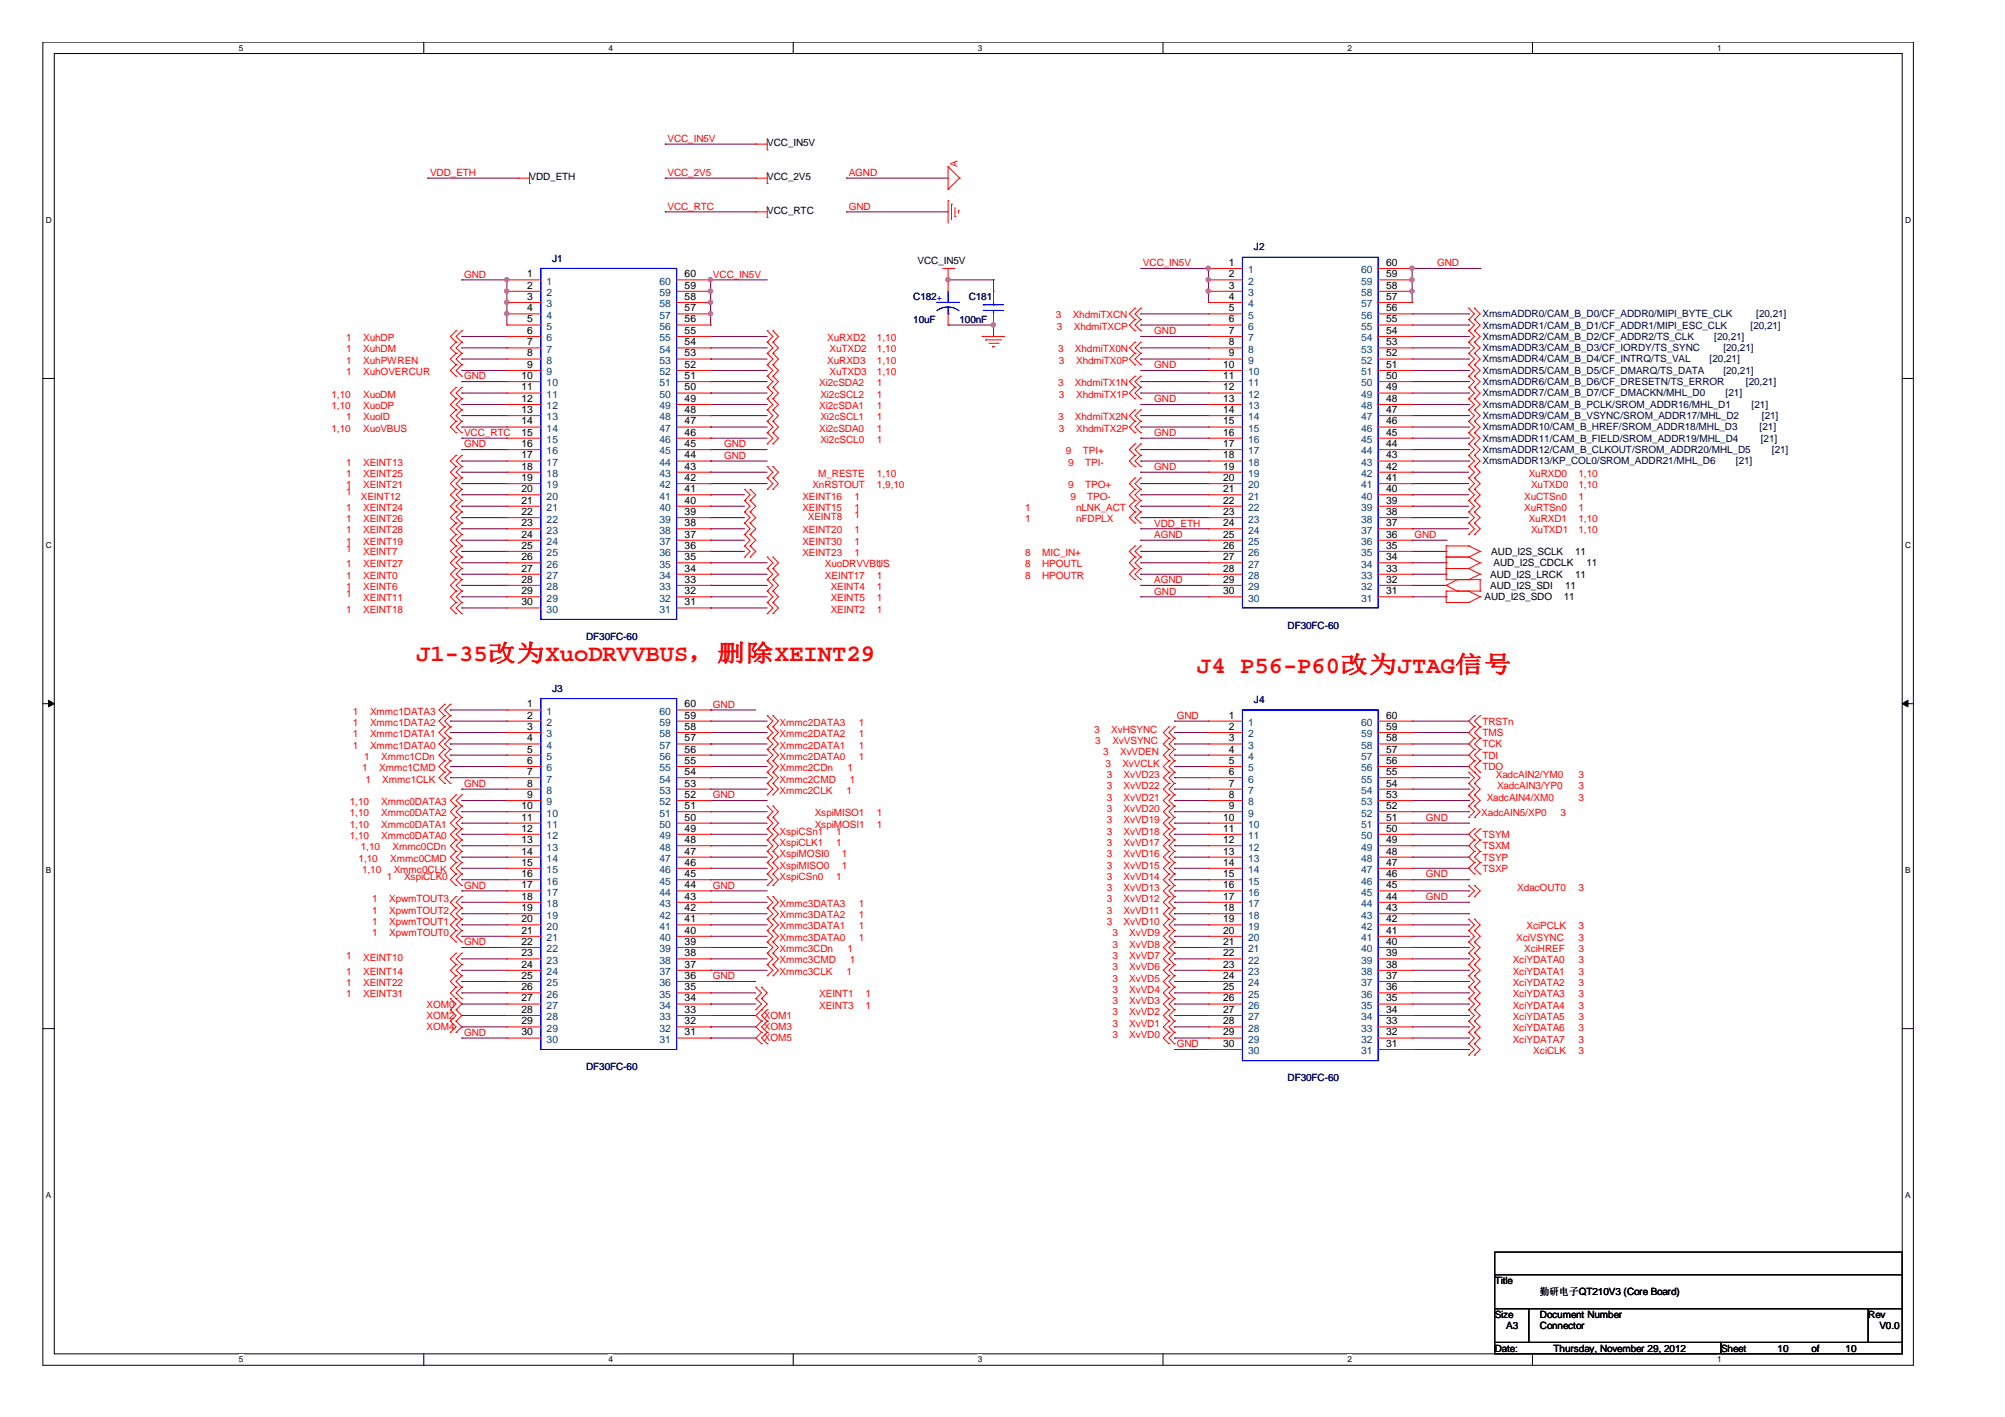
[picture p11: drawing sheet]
<svg xmlns="http://www.w3.org/2000/svg" width="297mm" height="210mm" viewBox="0 0 297 210" stroke-linecap="round" stroke-linejoin="round" font-family="sans-serif">
<defs><g id="words">
<g font-size="3.5" fill="#f00">
<text x="61.7" y="97.9">J1-35改为XuoDRVVBUS，删除XEINT29</text>
<text x="177.4" y="99.6">J4 P56-P60改为JTAG信号</text>
</g>
<g font-size="1.5" fill="#f00">
<text x="98.9" y="21">VCC_IN5V</text>
<text x="63.7" y="26">VDD_ETH</text>
<text x="98.9" y="26">VCC_2V5</text>
<text x="125.7" y="26">AGND</text>
<text x="141.9" y="24.7" transform="rotate(-90 141.9 24.7)">A</text>
<text x="98.9" y="31">VCC_RTC</text>
<text x="125.7" y="31">GND</text>
<text x="68.7" y="41.1">GND</text>
<text x="105.6" y="41.1">VCC_IN5V</text>
<text x="169.3" y="39.4">VCC_IN5V</text>
<text x="212.9" y="39.4">GND</text>
<text x="156.4" y="47.2">3</text>
<text x="158.9" y="47.2">XhdmiTXCN</text>
<text x="51.3" y="53.9">1</text>
<text x="51.3" y="50.5">1</text>
<text x="51.3" y="52.2">1</text>
<text x="53.8" y="53.9">XuhPWREN</text>
<text x="53.8" y="50.5">XuhDP</text>
<text x="53.8" y="52.2">XuhDM</text>
<text x="122.6" y="50.5">XuRXD2</text>
<text x="122.6" y="53.9">XuRXD3</text>
<text x="122.9" y="52.2">XuTXD2</text>
<text x="129.9" y="50.5">1,10</text>
<text x="129.9" y="52.2">1,10</text>
<text x="129.9" y="53.9">1,10</text>
<text x="156.6" y="48.9">3</text>
<text x="156.8" y="52.2">3</text>
<text x="156.9" y="53.9">3</text>
<text x="159.1" y="48.9">XhdmiTXCP</text>
<text x="159.3" y="52.2">XhdmiTX0N</text>
<text x="159.4" y="53.9">XhdmiTX0P</text>
<text x="171" y="49.5">GND</text>
<text x="49.1" y="58.9">1,10</text>
<text x="51.3" y="55.6">1</text>
<text x="53.8" y="55.6">XuhOVERCUR</text>
<text x="53.8" y="58.9">XuoDM</text>
<text x="68.7" y="56.2">GND</text>
<text x="121.4" y="57.2">Xi2cSDA2</text>
<text x="121.5" y="58.9">Xi2cSCL2</text>
<text x="122.9" y="55.6">XuTXD3</text>
<text x="129.9" y="55.6">1,10</text>
<text x="129.9" y="58.9">1</text>
<text x="129.9" y="57.2">1</text>
<text x="156.8" y="57.2">3</text>
<text x="156.9" y="58.9">3</text>
<text x="159.3" y="57.2">XhdmiTX1N</text>
<text x="159.4" y="58.9">XhdmiTX1P</text>
<text x="171" y="59.6">GND</text>
<text x="171" y="54.5">GND</text>
<text x="49.1" y="63.9">1,10</text>
<text x="49.1" y="60.6">1,10</text>
<text x="51.3" y="62.2">1</text>
<text x="53.8" y="62.2">XuoID</text>
<text x="53.8" y="63.9">XuoVBUS</text>
<text x="53.8" y="60.6">XuoDP</text>
<text x="68.7" y="64.6">VCC_RTC</text>
<text x="121.4" y="60.6">Xi2cSDA1</text>
<text x="121.4" y="63.9">Xi2cSDA0</text>
<text x="121.5" y="62.2">Xi2cSCL1</text>
<text x="121.5" y="65.6">Xi2cSCL0</text>
<text x="129.9" y="62.2">1</text>
<text x="129.9" y="60.6">1</text>
<text x="129.9" y="63.9">1</text>
<text x="129.9" y="65.6">1</text>
<text x="156.8" y="62.2">3</text>
<text x="156.9" y="63.9">3</text>
<text x="159.3" y="62.2">XhdmiTX2N</text>
<text x="159.4" y="63.9">XhdmiTX2P</text>
<text x="171" y="64.6">GND</text>
<text x="51.3" y="70.6">1</text>
<text x="51.3" y="69">1</text>
<text x="53.8" y="70.6">XEINT25</text>
<text x="53.8" y="69">XEINT13</text>
<text x="68.7" y="66.3">GND</text>
<text x="107.3" y="66.3">GND</text>
<text x="107.3" y="68">GND</text>
<text x="121.2" y="70.6">M_RESTE</text>
<text x="129.9" y="70.6">1,10</text>
<text x="157.9" y="67.3">9</text>
<text x="158.2" y="69">9</text>
<text x="160.4" y="67.3">TPI+</text>
<text x="160.8" y="69">TPI-</text>
<text x="171" y="69.6">GND</text>
<text x="226.5" y="70.6">XuRXD0</text>
<text x="233.8" y="70.6">1,10</text>
<text x="51.3" y="77.4">1</text>
<text x="51.3" y="75.7">1</text>
<text x="51.3" y="73.3">1</text>
<text x="51.3" y="72.3">1</text>
<text x="53.5" y="74">XEINT12</text>
<text x="53.8" y="77.4">XEINT26</text>
<text x="53.8" y="75.7">XEINT24</text>
<text x="53.8" y="72.3">XEINT21</text>
<text x="118.9" y="74">XEINT16</text>
<text x="118.9" y="75.7">XEINT15</text>
<text x="119.7" y="77">XEINT8</text>
<text x="120.4" y="72.3">XnRSTOUT</text>
<text x="126.6" y="76.7">1</text>
<text x="126.6" y="74">1</text>
<text x="126.6" y="75.7">1</text>
<text x="129.9" y="72.3">1,9,10</text>
<text x="151.9" y="75.7">1</text>
<text x="151.9" y="77.4">1</text>
<text x="158.2" y="72.3">9</text>
<text x="158.6" y="74">9</text>
<text x="159.4" y="75.7">nLNK_ACT</text>
<text x="159.4" y="77.4">nFDPLX</text>
<text x="160.8" y="72.3">TPO+</text>
<text x="161.1" y="74">TPO-</text>
<text x="171" y="78">VDD_ETH</text>
<text x="225.8" y="74">XuCTSn0</text>
<text x="225.8" y="75.7">XuRTSn0</text>
<text x="226.5" y="77.4">XuRXD1</text>
<text x="226.8" y="72.3">XuTXD0</text>
<text x="233.8" y="72.3">1,10</text>
<text x="233.8" y="74">1</text>
<text x="233.8" y="75.7">1</text>
<text x="233.8" y="77.4">1,10</text>
<text x="51.3" y="81.7">1</text>
<text x="51.3" y="80.7">1</text>
<text x="51.3" y="79">1</text>
<text x="53.8" y="82.2">XEINT7</text>
<text x="53.8" y="80.7">XEINT19</text>
<text x="53.8" y="79">XEINT28</text>
<text x="118.9" y="82.4">XEINT23</text>
<text x="118.9" y="79">XEINT20</text>
<text x="118.9" y="80.7">XEINT30</text>
<text x="126.6" y="82.4">1</text>
<text x="126.6" y="79">1</text>
<text x="126.6" y="80.7">1</text>
<text x="151.9" y="82.4">8</text>
<text x="154.4" y="82.4">MIC_IN+</text>
<text x="171" y="79.7">AGND</text>
<text x="209.5" y="79.7">GND</text>
<text x="226.8" y="79">XuTXD1</text>
<text x="233.8" y="79">1,10</text>
<text x="51.3" y="88.4">1</text>
<text x="51.3" y="87.4">1</text>
<text x="51.3" y="85.7">1</text>
<text x="51.3" y="84">1</text>
<text x="53.8" y="89.1">XEINT11</text>
<text x="53.8" y="87.4">XEINT6</text>
<text x="53.8" y="85.7">XEINT0</text>
<text x="53.8" y="84">XEINT27</text>
<text x="122.2" y="85.7">XEINT17</text>
<text x="122.2" y="84">XuoDRVVBUS</text>
<text x="123.1" y="89.1">XEINT5</text>
<text x="123.1" y="87.4">XEINT4</text>
<text x="129.9" y="89.1">1</text>
<text x="129.9" y="85.7">1</text>
<text x="129.9" y="87.4">1</text>
<text x="129.9" y="84">1</text>
<text x="151.9" y="85.7">8</text>
<text x="151.9" y="84">8</text>
<text x="154.4" y="85.7">HPOUTR</text>
<text x="154.4" y="84">HPOUTL</text>
<text x="171" y="86.4">AGND</text>
<text x="171" y="88.1">GND</text>
<text x="51.3" y="90.8">1</text>
<text x="53.8" y="90.8">XEINT18</text>
<text x="123.1" y="90.8">XEINT2</text>
<text x="129.9" y="90.8">1</text>
<text x="52.3" y="107.5">1</text>
<text x="52.3" y="105.8">1</text>
<text x="54.8" y="107.5">Xmmc1DATA2</text>
<text x="54.8" y="105.8">Xmmc1DATA3</text>
<text x="105.6" y="104.8">GND</text>
<text x="115.5" y="107.5">Xmmc2DATA3</text>
<text x="127.3" y="107.5">1</text>
<text x="174.3" y="106.5">GND</text>
<text x="219.6" y="107.4">TRSTn</text>
<text x="52.3" y="110.9">1</text>
<text x="52.3" y="109.2">1</text>
<text x="54" y="112.5">1</text>
<text x="54.8" y="110.9">Xmmc1DATA0</text>
<text x="54.8" y="109.2">Xmmc1DATA1</text>
<text x="56.5" y="112.5">Xmmc1CDn</text>
<text x="115.5" y="112.5">Xmmc2DATA0</text>
<text x="115.5" y="109.2">Xmmc2DATA2</text>
<text x="115.5" y="110.9">Xmmc2DATA1</text>
<text x="127.3" y="112.5">1</text>
<text x="127.3" y="109.2">1</text>
<text x="127.3" y="110.9">1</text>
<text x="162.1" y="108.5">3</text>
<text x="162.3" y="110.2">3</text>
<text x="163.4" y="111.9">3</text>
<text x="163.8" y="113.6">3</text>
<text x="164.6" y="108.5">XvHSYNC</text>
<text x="164.8" y="110.2">XvVSYNC</text>
<text x="165.9" y="111.9">XvVDEN</text>
<text x="166.3" y="113.6">XvVCLK</text>
<text x="219.6" y="109">TMS</text>
<text x="219.6" y="110.7">TCK</text>
<text x="219.6" y="112.4">TDI</text>
<text x="51.8" y="119.3">1,10</text>
<text x="53.6" y="114.2">1</text>
<text x="54.1" y="115.9">1</text>
<text x="56.2" y="114.2">Xmmc1CMD</text>
<text x="56.5" y="119.3">Xmmc0DATA3</text>
<text x="56.6" y="115.9">Xmmc1CLK</text>
<text x="68.7" y="116.6">GND</text>
<text x="105.6" y="118.3">GND</text>
<text x="115.5" y="117.6">Xmmc2CLK</text>
<text x="115.5" y="115.9">Xmmc2CMD</text>
<text x="115.5" y="114.2">Xmmc2CDn</text>
<text x="125.4" y="117.6">1</text>
<text x="125.6" y="114.2">1</text>
<text x="125.9" y="115.9">1</text>
<text x="164" y="115.2">3</text>
<text x="164" y="116.9">3</text>
<text x="164" y="118.6">3</text>
<text x="166.5" y="115.2">XvVD23</text>
<text x="166.5" y="116.9">XvVD22</text>
<text x="166.5" y="118.6">XvVD21</text>
<text x="219.6" y="114.1">TDO</text>
<text x="220.3" y="118.6">XadcAIN4/XM0</text>
<text x="221.6" y="115.2">XadcAIN2/YM0</text>
<text x="221.8" y="116.9">XadcAIN3/YP0</text>
<text x="233.8" y="115.2">3</text>
<text x="233.8" y="116.9">3</text>
<text x="233.8" y="118.6">3</text>
<text x="51.8" y="124.3">1,10</text>
<text x="51.8" y="122.6">1,10</text>
<text x="51.8" y="120.9">1,10</text>
<text x="53.5" y="126">1,10</text>
<text x="56.5" y="124.3">Xmmc0DATA0</text>
<text x="56.5" y="122.6">Xmmc0DATA1</text>
<text x="56.5" y="120.9">Xmmc0DATA2</text>
<text x="58.2" y="126">Xmmc0CDn</text>
<text x="115.5" y="123.6">XspiCSn1</text>
<text x="115.5" y="125.3">XspiCLK1</text>
<text x="120.7" y="120.9">XspiMISO1</text>
<text x="120.7" y="122.6">XspiMOSI1</text>
<text x="123.9" y="123.6">1</text>
<text x="123.9" y="125.3">1</text>
<text x="129.9" y="120.9">1</text>
<text x="129.9" y="122.6">1</text>
<text x="164" y="120.3">3</text>
<text x="164" y="121.9">3</text>
<text x="164" y="123.6">3</text>
<text x="164" y="125.3">3</text>
<text x="166.5" y="120.3">XvVD20</text>
<text x="166.5" y="121.9">XvVD19</text>
<text x="166.5" y="123.6">XvVD18</text>
<text x="166.5" y="125.3">XvVD17</text>
<text x="211.2" y="121.6">GND</text>
<text x="219.5" y="120.9">XadcAIN5/XP0</text>
<text x="219.6" y="124.1">TSYM</text>
<text x="219.6" y="125.8">TSXM</text>
<text x="231.2" y="120.9">3</text>
<text x="53.1" y="127.6">1,10</text>
<text x="53.6" y="129.3">1,10</text>
<text x="57.3" y="130.3">1</text>
<text x="57.8" y="127.6">Xmmc0CMD</text>
<text x="58.3" y="129.3">Xmmc0CLK</text>
<text x="59.9" y="130.3">XspiCLK0</text>
<text x="68.7" y="131.6">GND</text>
<text x="105.6" y="131.6">GND</text>
<text x="115.5" y="127">XspiMOSI0</text>
<text x="115.5" y="128.7">XspiMISO0</text>
<text x="115.5" y="130.3">XspiCSn0</text>
<text x="123.9" y="130.3">1</text>
<text x="124.7" y="127">1</text>
<text x="124.7" y="128.7">1</text>
<text x="164" y="128.7">3</text>
<text x="164" y="130.3">3</text>
<text x="164" y="127">3</text>
<text x="166.5" y="128.7">XvVD15</text>
<text x="166.5" y="130.3">XvVD14</text>
<text x="166.5" y="127">XvVD16</text>
<text x="211.2" y="130">GND</text>
<text x="219.6" y="127.5">TSYP</text>
<text x="219.6" y="129.1">TSXP</text>
<text x="55.2" y="137">1</text>
<text x="55.2" y="135.4">1</text>
<text x="55.2" y="133.7">1</text>
<text x="57.7" y="137">XpwmTOUT1</text>
<text x="57.7" y="135.4">XpwmTOUT2</text>
<text x="57.7" y="133.7">XpwmTOUT3</text>
<text x="115.5" y="134.3">Xmmc3DATA3</text>
<text x="115.5" y="136">Xmmc3DATA2</text>
<text x="115.5" y="137.7">Xmmc3DATA1</text>
<text x="127.3" y="134.3">1</text>
<text x="127.3" y="136">1</text>
<text x="127.3" y="137.7">1</text>
<text x="164" y="132">3</text>
<text x="164" y="133.7">3</text>
<text x="164" y="135.4">3</text>
<text x="164" y="137">3</text>
<text x="166.5" y="132">XvVD13</text>
<text x="166.5" y="133.7">XvVD12</text>
<text x="166.5" y="135.4">XvVD11</text>
<text x="166.5" y="137">XvVD10</text>
<text x="211.2" y="133.3">GND</text>
<text x="224.8" y="132">XdacOUT0</text>
<text x="226.1" y="137.7">XciPCLK</text>
<text x="233.8" y="132">3</text>
<text x="233.8" y="137.7">3</text>
<text x="51.3" y="142">1</text>
<text x="53.8" y="142.4">XEINT10</text>
<text x="55.2" y="138.7">1</text>
<text x="57.7" y="138.7">XpwmTOUT0</text>
<text x="68.7" y="140">GND</text>
<text x="115.5" y="141.1">Xmmc3CDn</text>
<text x="115.5" y="139.4">Xmmc3DATA0</text>
<text x="115.5" y="142.7">Xmmc3CMD</text>
<text x="125.6" y="141.1">1</text>
<text x="125.9" y="142.7">1</text>
<text x="127.3" y="139.4">1</text>
<text x="164.8" y="138.7">3</text>
<text x="164.8" y="140.4">3</text>
<text x="164.8" y="142">3</text>
<text x="164.8" y="143.7">3</text>
<text x="167.3" y="138.7">XvVD9</text>
<text x="167.3" y="140.4">XvVD8</text>
<text x="167.3" y="142">XvVD7</text>
<text x="167.3" y="143.7">XvVD6</text>
<text x="224.1" y="142.7">XciYDATA0</text>
<text x="224.6" y="139.4">XciVSYNC</text>
<text x="225.8" y="141.1">XciHREF</text>
<text x="233.8" y="139.4">3</text>
<text x="233.8" y="141.1">3</text>
<text x="233.8" y="142.7">3</text>
<text x="51.3" y="147.8">1</text>
<text x="51.3" y="146.1">1</text>
<text x="51.3" y="144.4">1</text>
<text x="53.8" y="147.8">XEINT31</text>
<text x="53.8" y="146.1">XEINT22</text>
<text x="53.8" y="144.4">XEINT14</text>
<text x="63.2" y="149.3">XOM0</text>
<text x="105.6" y="145">GND</text>
<text x="115.5" y="144.4">Xmmc3CLK</text>
<text x="121.4" y="147.8">XEINT1</text>
<text x="121.4" y="149.5">XEINT3</text>
<text x="125.4" y="144.4">1</text>
<text x="128.2" y="147.8">1</text>
<text x="128.2" y="149.5">1</text>
<text x="164.8" y="145.4">3</text>
<text x="164.8" y="147.1">3</text>
<text x="164.8" y="148.8">3</text>
<text x="167.3" y="145.4">XvVD5</text>
<text x="167.3" y="147.1">XvVD4</text>
<text x="167.3" y="148.8">XvVD3</text>
<text x="224.1" y="144.4">XciYDATA1</text>
<text x="224.1" y="146.1">XciYDATA2</text>
<text x="224.1" y="147.8">XciYDATA3</text>
<text x="224.1" y="149.5">XciYDATA4</text>
<text x="233.8" y="144.4">3</text>
<text x="233.8" y="146.1">3</text>
<text x="233.8" y="147.8">3</text>
<text x="233.8" y="149.5">3</text>
<text x="63.2" y="152.6">XOM4</text>
<text x="63.2" y="150.9">XOM2</text>
<text x="68.7" y="153.4">GND</text>
<text x="113.2" y="154.3">XOM5</text>
<text x="113.2" y="150.9">XOM1</text>
<text x="113.2" y="152.6">XOM3</text>
<text x="164.8" y="150.4">3</text>
<text x="164.8" y="152.1">3</text>
<text x="164.8" y="153.8">3</text>
<text x="167.3" y="150.4">XvVD2</text>
<text x="167.3" y="152.1">XvVD1</text>
<text x="167.3" y="153.8">XvVD0</text>
<text x="174.3" y="155.1">GND</text>
<text x="224.1" y="151.1">XciYDATA5</text>
<text x="224.1" y="152.8">XciYDATA6</text>
<text x="224.1" y="154.4">XciYDATA7</text>
<text x="233.8" y="151.1">3</text>
<text x="233.8" y="152.8">3</text>
<text x="233.8" y="154.4">3</text>
<text x="227.2" y="156.1">XciCLK</text>
<text x="233.8" y="156.1">3</text>
</g>
<g font-size="1.5">
<text x="113.7" y="21.7">VCC_IN5V</text>
<text x="78.4" y="26.7">VDD_ETH</text>
<text x="113.7" y="26.7">VCC_2V5</text>
<text x="113.7" y="31.8">VCC_RTC</text>
<text x="78.1" y="41.1">1</text>
<text x="101.4" y="41.1">60</text>
<text x="135.9" y="39.1">VCC_IN5V</text>
<text x="182" y="39.4">1</text>
<text x="182" y="41.1">2</text>
<text x="205.4" y="41.1">59</text>
<text x="205.4" y="39.4">60</text>
<text x="78.1" y="42.8">2</text>
<text x="78.1" y="44.4">3</text>
<text x="78.1" y="46.1">4</text>
<text x="78.1" y="47.8">5</text>
<text x="101.4" y="47.8">56</text>
<text x="101.4" y="46.1">57</text>
<text x="101.4" y="44.4">58</text>
<text x="101.4" y="42.8">59</text>
<text x="182" y="42.8">3</text>
<text x="182" y="44.4">4</text>
<text x="182" y="46.1">5</text>
<text x="182" y="47.8">6</text>
<text x="205.4" y="47.8">55</text>
<text x="205.4" y="46.1">56</text>
<text x="205.4" y="44.4">57</text>
<text x="205.4" y="42.8">58</text>
<text x="78.1" y="49.5">6</text>
<text x="78.1" y="51.2">7</text>
<text x="78.1" y="52.8">8</text>
<text x="101.4" y="52.8">53</text>
<text x="101.4" y="51.2">54</text>
<text x="101.4" y="49.5">55</text>
<text x="182" y="49.5">7</text>
<text x="182" y="51.2">8</text>
<text x="182" y="52.8">9</text>
<text x="205.4" y="52.8">52</text>
<text x="205.4" y="51.2">53</text>
<text x="205.4" y="49.5">54</text>
<text x="77.3" y="56.1">10</text>
<text x="77.3" y="57.8">11</text>
<text x="77.3" y="59.5">12</text>
<text x="78.1" y="54.5">9</text>
<text x="101.4" y="59.5">49</text>
<text x="101.4" y="57.8">50</text>
<text x="101.4" y="56.1">51</text>
<text x="101.4" y="54.5">52</text>
<text x="181.2" y="54.5">10</text>
<text x="181.2" y="56.1">11</text>
<text x="181.2" y="57.8">12</text>
<text x="181.2" y="59.5">13</text>
<text x="205.4" y="59.5">48</text>
<text x="205.4" y="57.8">49</text>
<text x="205.4" y="56.1">50</text>
<text x="205.4" y="54.5">51</text>
<text x="77.3" y="61.2">13</text>
<text x="77.3" y="62.9">14</text>
<text x="77.3" y="64.5">15</text>
<text x="101.4" y="64.5">46</text>
<text x="101.4" y="62.9">47</text>
<text x="101.4" y="61.2">48</text>
<text x="181.2" y="61.2">14</text>
<text x="181.2" y="62.9">15</text>
<text x="181.2" y="64.5">16</text>
<text x="205.4" y="64.5">45</text>
<text x="205.4" y="62.9">46</text>
<text x="205.4" y="61.2">47</text>
<text x="77.3" y="66.2">16</text>
<text x="77.3" y="67.9">17</text>
<text x="77.3" y="69.6">18</text>
<text x="77.3" y="71.3">19</text>
<text x="101.4" y="71.3">42</text>
<text x="101.4" y="69.6">43</text>
<text x="101.4" y="67.9">44</text>
<text x="101.4" y="66.2">45</text>
<text x="181.2" y="66.2">17</text>
<text x="181.2" y="67.9">18</text>
<text x="181.2" y="69.6">19</text>
<text x="181.2" y="71.3">20</text>
<text x="205.4" y="71.3">41</text>
<text x="205.4" y="69.6">42</text>
<text x="205.4" y="67.9">43</text>
<text x="205.4" y="66.2">44</text>
<text x="77.3" y="72.9">20</text>
<text x="77.3" y="74.6">21</text>
<text x="77.3" y="76.3">22</text>
<text x="77.3" y="77.9">23</text>
<text x="101.4" y="77.9">38</text>
<text x="101.4" y="76.3">39</text>
<text x="101.4" y="74.6">40</text>
<text x="101.4" y="72.9">41</text>
<text x="181.2" y="72.9">21</text>
<text x="181.2" y="74.6">22</text>
<text x="181.2" y="76.3">23</text>
<text x="181.2" y="77.9">24</text>
<text x="205.4" y="77.9">37</text>
<text x="205.4" y="76.3">38</text>
<text x="205.4" y="74.6">39</text>
<text x="205.4" y="72.9">40</text>
<text x="77.3" y="79.6">24</text>
<text x="77.3" y="81.3">25</text>
<text x="77.3" y="83">26</text>
<text x="101.4" y="83">35</text>
<text x="101.4" y="81.3">36</text>
<text x="101.4" y="79.6">37</text>
<text x="181.2" y="79.6">25</text>
<text x="181.2" y="81.3">26</text>
<text x="181.2" y="83">27</text>
<text x="205.4" y="83">34</text>
<text x="205.4" y="81.3">35</text>
<text x="205.4" y="79.6">36</text>
<text x="220.9" y="82.2">AUD_I2S_SCLK</text>
<text x="221.3" y="83.9">AUD_I2S_CDCLK</text>
<text x="233.3" y="82.2">11</text>
<text x="235" y="83.9">11</text>
<text x="77.3" y="84.7">27</text>
<text x="77.3" y="86.3">28</text>
<text x="77.3" y="88">29</text>
<text x="77.3" y="89.7">30</text>
<text x="101.4" y="89.7">31</text>
<text x="101.4" y="88">32</text>
<text x="101.4" y="86.3">33</text>
<text x="101.4" y="84.7">34</text>
<text x="181.2" y="84.7">28</text>
<text x="181.2" y="86.3">29</text>
<text x="181.2" y="88">30</text>
<text x="205.4" y="88">31</text>
<text x="205.4" y="86.3">32</text>
<text x="205.4" y="84.7">33</text>
<text x="219.9" y="88.9">AUD_I2S_SDO</text>
<text x="220.8" y="85.6">AUD_I2S_LRCK</text>
<text x="220.8" y="87.2">AUD_I2S_SDI</text>
<text x="231.7" y="88.9">11</text>
<text x="231.9" y="87.2">11</text>
<text x="233.3" y="85.6">11</text>
<text x="78.1" y="104.8">1</text>
<text x="78.1" y="106.4">2</text>
<text x="101.4" y="106.4">59</text>
<text x="101.4" y="104.8">60</text>
<text x="182" y="106.4">1</text>
<text x="205.4" y="106.4">60</text>
<text x="78.1" y="108.1">3</text>
<text x="78.1" y="109.8">4</text>
<text x="78.1" y="111.5">5</text>
<text x="78.1" y="113.2">6</text>
<text x="101.4" y="113.2">55</text>
<text x="101.4" y="111.5">56</text>
<text x="101.4" y="109.8">57</text>
<text x="101.4" y="108.1">58</text>
<text x="182" y="108.1">2</text>
<text x="182" y="109.8">3</text>
<text x="182" y="111.5">4</text>
<text x="182" y="113.2">5</text>
<text x="205.4" y="113.2">56</text>
<text x="205.4" y="111.5">57</text>
<text x="205.4" y="109.8">58</text>
<text x="205.4" y="108.1">59</text>
<text x="77.3" y="119.9">10</text>
<text x="78.1" y="114.8">7</text>
<text x="78.1" y="116.5">8</text>
<text x="78.1" y="118.2">9</text>
<text x="101.4" y="119.9">51</text>
<text x="101.4" y="118.2">52</text>
<text x="101.4" y="116.5">53</text>
<text x="101.4" y="114.8">54</text>
<text x="182" y="114.8">6</text>
<text x="182" y="116.5">7</text>
<text x="182" y="118.2">8</text>
<text x="182" y="119.9">9</text>
<text x="205.4" y="119.9">52</text>
<text x="205.4" y="118.2">53</text>
<text x="205.4" y="116.5">54</text>
<text x="205.4" y="114.8">55</text>
<text x="77.3" y="121.6">11</text>
<text x="77.3" y="123.2">12</text>
<text x="77.3" y="124.9">13</text>
<text x="101.4" y="124.9">48</text>
<text x="101.4" y="123.2">49</text>
<text x="101.4" y="121.6">50</text>
<text x="181.2" y="121.6">10</text>
<text x="181.2" y="123.2">11</text>
<text x="181.2" y="124.9">12</text>
<text x="205.4" y="124.9">49</text>
<text x="205.4" y="123.2">50</text>
<text x="205.4" y="121.6">51</text>
<text x="77.3" y="126.6">14</text>
<text x="77.3" y="128.2">15</text>
<text x="77.3" y="129.9">16</text>
<text x="77.3" y="131.6">17</text>
<text x="101.4" y="131.6">44</text>
<text x="101.4" y="129.9">45</text>
<text x="101.4" y="128.2">46</text>
<text x="101.4" y="126.6">47</text>
<text x="181.2" y="126.6">13</text>
<text x="181.2" y="128.2">14</text>
<text x="181.2" y="129.9">15</text>
<text x="181.2" y="131.6">16</text>
<text x="205.4" y="131.6">45</text>
<text x="205.4" y="129.9">46</text>
<text x="205.4" y="128.2">47</text>
<text x="205.4" y="126.6">48</text>
<text x="77.3" y="133.3">18</text>
<text x="77.3" y="135">19</text>
<text x="77.3" y="136.6">20</text>
<text x="101.4" y="136.6">41</text>
<text x="101.4" y="135">42</text>
<text x="101.4" y="133.3">43</text>
<text x="181.2" y="133.3">17</text>
<text x="181.2" y="135">18</text>
<text x="181.2" y="136.6">19</text>
<text x="205.4" y="136.6">42</text>
<text x="205.4" y="135">43</text>
<text x="205.4" y="133.3">44</text>
<text x="77.3" y="138.3">21</text>
<text x="77.3" y="140">22</text>
<text x="77.3" y="141.7">23</text>
<text x="77.3" y="143.4">24</text>
<text x="101.4" y="143.4">37</text>
<text x="101.4" y="141.7">38</text>
<text x="101.4" y="140">39</text>
<text x="101.4" y="138.3">40</text>
<text x="181.2" y="138.3">20</text>
<text x="181.2" y="140">21</text>
<text x="181.2" y="141.7">22</text>
<text x="181.2" y="143.4">23</text>
<text x="205.4" y="143.4">38</text>
<text x="205.4" y="141.7">39</text>
<text x="205.4" y="140">40</text>
<text x="205.4" y="138.3">41</text>
<text x="77.3" y="145">25</text>
<text x="77.3" y="146.7">26</text>
<text x="77.3" y="148.4">27</text>
<text x="101.4" y="148.4">34</text>
<text x="101.4" y="146.7">35</text>
<text x="101.4" y="145">36</text>
<text x="181.2" y="145">24</text>
<text x="181.2" y="146.7">25</text>
<text x="181.2" y="148.4">26</text>
<text x="205.4" y="148.4">35</text>
<text x="205.4" y="146.7">36</text>
<text x="205.4" y="145">37</text>
<text x="77.3" y="150">28</text>
<text x="77.3" y="151.7">29</text>
<text x="77.3" y="153.4">30</text>
<text x="101.4" y="153.4">31</text>
<text x="101.4" y="151.7">32</text>
<text x="101.4" y="150">33</text>
<text x="181.2" y="150">27</text>
<text x="181.2" y="151.7">28</text>
<text x="181.2" y="153.4">29</text>
<text x="181.2" y="155.1">30</text>
<text x="205.4" y="155.1">31</text>
<text x="205.4" y="153.4">32</text>
<text x="205.4" y="151.7">33</text>
<text x="205.4" y="150">34</text>
<text x="221.4" y="190.2">Title</text>
<text x="228.1" y="191.8">勤研电子QT210V3 (Core Board)</text>
<text x="221.4" y="195.2">Size</text>
<text x="223.1" y="196.9">A3</text>
<text x="228.1" y="195.2">Document Number</text>
<text x="228.1" y="196.9">Connector</text>
<text x="276.8" y="195.2">Rev</text>
<text x="278.4" y="196.9">V0.0</text>
<text x="221.4" y="200.2">Date:</text>
<text x="230.2" y="200.2">Thursday, November 29, 2012</text>
<text x="255" y="200.2">Sheet</text>
<text x="263.4" y="200.2">10</text>
<text x="268.4" y="200.2">of</text>
<text x="273.4" y="200.2">10</text>
</g>
<g font-size="1.5" fill="#000080">
<text x="81.8" y="38.8">J1</text>
<text x="185.8" y="37.1">J2</text>
<text x="135.3" y="44.5">C182+</text>
<text x="135.3" y="47.9">10uF</text>
<text x="142.2" y="47.9">100nF</text>
<text x="143.5" y="44.5">C181</text>
<text x="86.8" y="94.8">DF30FC-60</text>
<text x="190.8" y="93.1">DF30FC-60</text>
<text x="81.8" y="102.5">J3</text>
<text x="185.8" y="104.2">J4</text>
<text x="86.8" y="158.5">DF30FC-60</text>
<text x="190.8" y="160.2">DF30FC-60</text>
</g>
<g font-size="1.5" fill="#004080">
<text x="184.9" y="40.5">1</text>
<text x="201.6" y="40.5">60</text>
<text x="81" y="42.2">1</text>
<text x="81" y="43.9">2</text>
<text x="81" y="45.5">3</text>
<text x="81" y="47.2">4</text>
<text x="97.7" y="47.2">57</text>
<text x="97.7" y="45.5">58</text>
<text x="97.7" y="43.9">59</text>
<text x="97.7" y="42.2">60</text>
<text x="184.9" y="42.2">2</text>
<text x="184.9" y="43.9">3</text>
<text x="184.9" y="45.5">4</text>
<text x="184.9" y="47.2">5</text>
<text x="201.6" y="47.2">56</text>
<text x="201.6" y="45.5">57</text>
<text x="201.6" y="43.9">58</text>
<text x="201.6" y="42.2">59</text>
<text x="81" y="48.9">5</text>
<text x="81" y="50.6">6</text>
<text x="81" y="52.3">7</text>
<text x="81" y="53.9">8</text>
<text x="97.7" y="53.9">53</text>
<text x="97.7" y="52.3">54</text>
<text x="97.7" y="50.6">55</text>
<text x="97.7" y="48.9">56</text>
<text x="184.9" y="48.9">6</text>
<text x="184.9" y="50.6">7</text>
<text x="184.9" y="52.3">8</text>
<text x="184.9" y="53.9">9</text>
<text x="201.6" y="53.9">52</text>
<text x="201.6" y="52.3">53</text>
<text x="201.6" y="50.6">54</text>
<text x="201.6" y="48.9">55</text>
<text x="81" y="55.6">9</text>
<text x="81" y="57.2">10</text>
<text x="81" y="58.9">11</text>
<text x="97.7" y="58.9">50</text>
<text x="97.7" y="57.2">51</text>
<text x="97.7" y="55.6">52</text>
<text x="184.9" y="55.6">10</text>
<text x="184.9" y="57.2">11</text>
<text x="184.9" y="58.9">12</text>
<text x="201.6" y="58.9">49</text>
<text x="201.6" y="57.2">50</text>
<text x="201.6" y="55.6">51</text>
<text x="81" y="60.6">12</text>
<text x="81" y="62.3">13</text>
<text x="81" y="64">14</text>
<text x="81" y="65.6">15</text>
<text x="97.7" y="65.6">46</text>
<text x="97.7" y="64">47</text>
<text x="97.7" y="62.3">48</text>
<text x="97.7" y="60.6">49</text>
<text x="184.9" y="60.6">13</text>
<text x="184.9" y="62.3">14</text>
<text x="184.9" y="64">15</text>
<text x="184.9" y="65.6">16</text>
<text x="201.6" y="65.6">45</text>
<text x="201.6" y="64">46</text>
<text x="201.6" y="62.3">47</text>
<text x="201.6" y="60.6">48</text>
<text x="81" y="67.3">16</text>
<text x="81" y="69">17</text>
<text x="81" y="70.7">18</text>
<text x="97.7" y="70.7">43</text>
<text x="97.7" y="69">44</text>
<text x="97.7" y="67.3">45</text>
<text x="184.9" y="67.3">17</text>
<text x="184.9" y="69">18</text>
<text x="184.9" y="70.7">19</text>
<text x="201.6" y="70.7">42</text>
<text x="201.6" y="69">43</text>
<text x="201.6" y="67.3">44</text>
<text x="81" y="72.4">19</text>
<text x="81" y="74">20</text>
<text x="81" y="75.7">21</text>
<text x="81" y="77.4">22</text>
<text x="97.7" y="77.4">39</text>
<text x="97.7" y="75.7">40</text>
<text x="97.7" y="74">41</text>
<text x="97.7" y="72.4">42</text>
<text x="184.9" y="72.4">20</text>
<text x="184.9" y="74">21</text>
<text x="184.9" y="75.7">22</text>
<text x="184.9" y="77.4">23</text>
<text x="201.6" y="77.4">38</text>
<text x="201.6" y="75.7">39</text>
<text x="201.6" y="74">40</text>
<text x="201.6" y="72.4">41</text>
<text x="81" y="79.1">23</text>
<text x="81" y="80.7">24</text>
<text x="81" y="82.4">25</text>
<text x="97.7" y="82.4">36</text>
<text x="97.7" y="80.7">37</text>
<text x="97.7" y="79.1">38</text>
<text x="184.9" y="79.1">24</text>
<text x="184.9" y="80.7">25</text>
<text x="184.9" y="82.4">26</text>
<text x="201.6" y="82.4">35</text>
<text x="201.6" y="80.7">36</text>
<text x="201.6" y="79.1">37</text>
<text x="81" y="84.1">26</text>
<text x="81" y="85.8">27</text>
<text x="81" y="87.4">28</text>
<text x="81" y="89.1">29</text>
<text x="97.7" y="89.1">32</text>
<text x="97.7" y="87.4">33</text>
<text x="97.7" y="85.8">34</text>
<text x="97.7" y="84.1">35</text>
<text x="184.9" y="84.1">27</text>
<text x="184.9" y="85.8">28</text>
<text x="184.9" y="87.4">29</text>
<text x="184.9" y="89.1">30</text>
<text x="201.6" y="89.1">31</text>
<text x="201.6" y="87.4">32</text>
<text x="201.6" y="85.8">33</text>
<text x="201.6" y="84.1">34</text>
<text x="81" y="90.8">30</text>
<text x="97.7" y="90.8">31</text>
<text x="81" y="105.9">1</text>
<text x="81" y="107.5">2</text>
<text x="97.7" y="107.5">59</text>
<text x="97.7" y="105.9">60</text>
<text x="184.9" y="107.5">1</text>
<text x="201.6" y="107.5">60</text>
<text x="81" y="109.2">3</text>
<text x="81" y="110.9">4</text>
<text x="81" y="112.6">5</text>
<text x="97.7" y="112.6">56</text>
<text x="97.7" y="110.9">57</text>
<text x="97.7" y="109.2">58</text>
<text x="184.9" y="109.2">2</text>
<text x="184.9" y="110.9">3</text>
<text x="184.9" y="112.6">4</text>
<text x="201.6" y="112.6">57</text>
<text x="201.6" y="110.9">58</text>
<text x="201.6" y="109.2">59</text>
<text x="81" y="114.3">6</text>
<text x="81" y="115.9">7</text>
<text x="81" y="117.6">8</text>
<text x="81" y="119.3">9</text>
<text x="97.7" y="119.3">52</text>
<text x="97.7" y="117.6">53</text>
<text x="97.7" y="115.9">54</text>
<text x="97.7" y="114.3">55</text>
<text x="184.9" y="114.3">5</text>
<text x="184.9" y="115.9">6</text>
<text x="184.9" y="117.6">7</text>
<text x="184.9" y="119.3">8</text>
<text x="201.6" y="119.3">53</text>
<text x="201.6" y="117.6">54</text>
<text x="201.6" y="115.9">55</text>
<text x="201.6" y="114.3">56</text>
<text x="81" y="121">10</text>
<text x="81" y="122.7">11</text>
<text x="81" y="124.3">12</text>
<text x="81" y="126">13</text>
<text x="97.7" y="126">48</text>
<text x="97.7" y="124.3">49</text>
<text x="97.7" y="122.7">50</text>
<text x="97.7" y="121">51</text>
<text x="184.9" y="121">9</text>
<text x="184.9" y="122.7">10</text>
<text x="184.9" y="124.3">11</text>
<text x="184.9" y="126">12</text>
<text x="201.6" y="126">49</text>
<text x="201.6" y="124.3">50</text>
<text x="201.6" y="122.7">51</text>
<text x="201.6" y="121">52</text>
<text x="81" y="127.7">14</text>
<text x="81" y="129.3">15</text>
<text x="81" y="131">16</text>
<text x="97.7" y="131">45</text>
<text x="97.7" y="129.3">46</text>
<text x="97.7" y="127.7">47</text>
<text x="184.9" y="127.7">13</text>
<text x="184.9" y="129.3">14</text>
<text x="184.9" y="131">15</text>
<text x="201.6" y="131">46</text>
<text x="201.6" y="129.3">47</text>
<text x="201.6" y="127.7">48</text>
<text x="81" y="132.7">17</text>
<text x="81" y="134.4">18</text>
<text x="81" y="136.1">19</text>
<text x="81" y="137.7">20</text>
<text x="97.7" y="137.7">41</text>
<text x="97.7" y="136.1">42</text>
<text x="97.7" y="134.4">43</text>
<text x="97.7" y="132.7">44</text>
<text x="184.9" y="132.7">16</text>
<text x="184.9" y="134.4">17</text>
<text x="184.9" y="136.1">18</text>
<text x="184.9" y="137.7">19</text>
<text x="201.6" y="137.7">42</text>
<text x="201.6" y="136.1">43</text>
<text x="201.6" y="134.4">44</text>
<text x="201.6" y="132.7">45</text>
<text x="81" y="139.4">21</text>
<text x="81" y="141.1">22</text>
<text x="81" y="142.8">23</text>
<text x="97.7" y="142.8">38</text>
<text x="97.7" y="141.1">39</text>
<text x="97.7" y="139.4">40</text>
<text x="184.9" y="139.4">20</text>
<text x="184.9" y="141.1">21</text>
<text x="184.9" y="142.8">22</text>
<text x="201.6" y="142.8">39</text>
<text x="201.6" y="141.1">40</text>
<text x="201.6" y="139.4">41</text>
<text x="81" y="144.5">24</text>
<text x="81" y="146.1">25</text>
<text x="81" y="147.8">26</text>
<text x="81" y="149.5">27</text>
<text x="97.7" y="149.5">34</text>
<text x="97.7" y="147.8">35</text>
<text x="97.7" y="146.1">36</text>
<text x="97.7" y="144.5">37</text>
<text x="184.9" y="144.5">23</text>
<text x="184.9" y="146.1">24</text>
<text x="184.9" y="147.8">25</text>
<text x="184.9" y="149.5">26</text>
<text x="201.6" y="149.5">35</text>
<text x="201.6" y="147.8">36</text>
<text x="201.6" y="146.1">37</text>
<text x="201.6" y="144.5">38</text>
<text x="81" y="151.1">28</text>
<text x="81" y="152.8">29</text>
<text x="81" y="154.5">30</text>
<text x="97.7" y="154.5">31</text>
<text x="97.7" y="152.8">32</text>
<text x="97.7" y="151.1">33</text>
<text x="184.9" y="151.1">27</text>
<text x="184.9" y="152.8">28</text>
<text x="184.9" y="154.5">29</text>
<text x="201.6" y="154.5">32</text>
<text x="201.6" y="152.8">33</text>
<text x="201.6" y="151.1">34</text>
<text x="184.9" y="156.2">30</text>
<text x="201.6" y="156.2">31</text>
</g>
<g font-size="1.5" fill="#000040">
<text x="219.6" y="47">XmsmADDR0/CAM_B_D0/CF_ADDR0/MIPI_BYTE_CLK</text>
<text x="260.2" y="47">[20,21]</text>
<text x="219.6" y="52">XmsmADDR3/CAM_B_D3/CF_IORDY/TS_SYNC</text>
<text x="219.6" y="50.3">XmsmADDR2/CAM_B_D2/CF_ADDR2/TS_CLK</text>
<text x="219.6" y="48.7">XmsmADDR1/CAM_B_D1/CF_ADDR1/MIPI_ESC_CLK</text>
<text x="219.6" y="53.7">XmsmADDR4/CAM_B_D4/CF_INTRQ/TS_VAL</text>
<text x="253.3" y="53.7">[20,21]</text>
<text x="254" y="50.3">[20,21]</text>
<text x="255.3" y="52">[20,21]</text>
<text x="259.3" y="48.7">[20,21]</text>
<text x="219.6" y="55.4">XmsmADDR5/CAM_B_D5/CF_DMARQ/TS_DATA</text>
<text x="219.6" y="58.7">XmsmADDR7/CAM_B_D7/CF_DMACKN/MHL_D0</text>
<text x="219.6" y="57.1">XmsmADDR6/CAM_B_D6/CF_DRESETN/TS_ERROR</text>
<text x="255.3" y="55.4">[20,21]</text>
<text x="255.7" y="58.7">[21]</text>
<text x="258.7" y="57.1">[20,21]</text>
<text x="219.6" y="63.8">XmsmADDR10/CAM_B_HREF/SROM_ADDR18/MHL_D3</text>
<text x="219.6" y="62.1">XmsmADDR9/CAM_B_VSYNC/SROM_ADDR17/MHL_D2</text>
<text x="219.6" y="60.4">XmsmADDR8/CAM_B_PCLK/SROM_ADDR16/MHL_D1</text>
<text x="219.6" y="65.5">XmsmADDR11/CAM_B_FIELD/SROM_ADDR19/MHL_D4</text>
<text x="259.5" y="60.4">[21]</text>
<text x="260.7" y="63.8">[21]</text>
<text x="260.9" y="65.5">[21]</text>
<text x="261" y="62.1">[21]</text>
<text x="219.6" y="68.8">XmsmADDR13/KP_COL0/SROM_ADDR21/MHL_D6</text>
<text x="219.6" y="67.1">XmsmADDR12/CAM_B_CLKOUT/SROM_ADDR20/MHL_D5</text>
<text x="257.2" y="68.8">[21]</text>
<text x="262.5" y="67.1">[21]</text>
</g>
<g font-size="1.2">
<text x="35.4" y="7.5">5</text>
<text x="90.1" y="7.5">4</text>
<text x="144.9" y="7.5">3</text>
<text x="199.6" y="7.5">2</text>
<text x="254.4" y="7.5">1</text>
<text x="6.8" y="33.1">D</text>
<text x="282.2" y="33.1">D</text>
<text x="6.8" y="81.2">C</text>
<text x="282.2" y="81.2">C</text>
<text x="6.8" y="129.4">B</text>
<text x="282.2" y="129.4">B</text>
<text x="6.8" y="177.5">A</text>
<text x="282.2" y="177.5">A</text>
<text x="35.4" y="201.8">5</text>
<text x="90.1" y="201.8">4</text>
<text x="144.9" y="201.8">3</text>
<text x="199.6" y="201.8">2</text>
<text x="254.4" y="201.8">1</text>
</g>
</g></defs>
<path d="M6.3 6.2h277.2v196h-277.2zM8 7.9h273.8v192.6h-273.8z" fill="none" stroke="#000" stroke-width=".15"/>
<g fill="#fff">
<path d="M35.4 6.4h.6v1.4h-.6z"/>
<path d="M35.4 200.7h.6v1.4h-.6z"/>
</g>
<path d="M62.8 6.2v1.7M62.8 200.5v1.7" fill="none" stroke="#000" stroke-width=".15"/>
<g fill="#fff">
<path d="M90.1 6.4h.7v1.4h-.7z"/>
<path d="M90.1 200.7h.7v1.4h-.7z"/>
</g>
<path d="M117.5 6.2v1.7M117.5 200.5v1.7" fill="none" stroke="#000" stroke-width=".15"/>
<g fill="#fff">
<path d="M144.9 6.4h.6v1.4h-.6z"/>
<path d="M144.9 200.7h.6v1.4h-.6z"/>
</g>
<path d="M172.3 6.2v1.7M172.3 200.5v1.7" fill="none" stroke="#000" stroke-width=".15"/>
<g fill="#fff">
<path d="M199.6 6.4h.7v1.4h-.7z"/>
<path d="M199.6 200.7h.7v1.4h-.7z"/>
</g>
<path d="M227 6.2v1.7M227 200.5v1.7" fill="none" stroke="#000" stroke-width=".15"/>
<g fill="#fff">
<path d="M254.4 6.4h.6v1.4h-.6z"/>
<path d="M254.4 200.7h.6v1.4h-.6z"/>
<path d="M6.8 31.9h.8v1.4h-.8z"/>
<path d="M282.2 31.9h.9v1.4h-.9z"/>
<path d="M6.8 80.1h.8v1.4h-.8z"/>
<path d="M282.2 80.1h.9v1.4h-.9z"/>
</g>
<path d="M6.3 56.1h1.7M281.8 56.1h1.7" fill="none" stroke="#000" stroke-width=".15"/>
<g fill="#fff">
<path d="M6.8 128.2h.7v1.4h-.7z"/>
<path d="M282.2 128.2h.8v1.4h-.8z"/>
</g>
<path d="M6.3 104.2h1.7M281.8 104.2h1.7" fill="none" stroke="#000" stroke-width=".15"/>
<g fill="#000" stroke="#000" stroke-width=".15">
<path d="M7.2 103.7l.8 .5-.8 .5z" fill-rule="evenodd"/>
<path d="M281.8 104.2l.9-.5v1z" fill-rule="evenodd"/>
</g>
<g fill="#fff">
<path d="M6.8 176.4h.7v1.4h-.7z"/>
<path d="M282.2 176.4h.8v1.4h-.8z"/>
</g>
<path d="M6.3 152.4h1.7M281.8 152.4h1.7M221.4 185.5h60.4v3.3h-60.4zM221.4 188.8h60.4v5.1h-60.4zM221.4 193.9h5.1v5h-5.1zM221.4 198.9h33.6v1.6h-33.6zM226.5 193.9h50.3v5h-50.3zM255 198.9h26.8v1.6h-26.8zM276.8 193.9h5v5h-5z" fill="none" stroke="#000" stroke-width=".15"/>
<g fill="none" stroke="#800040" stroke-width=".15">
<path d="M63.4 26.4h.1M63.4 26.4h13.4M98.6 31.4h.1M98.6 26.4h.1M98.6 21.4h.1M98.6 26.4h13.4M98.6 31.4h13.4M98.6 21.4h13.4M125.4 26.4h.1M125.4 31.4h.1M125.4 26.4h15.1M125.4 31.4h15.1"/>
<path d="M169 39.8h.1M169 39.8h10M179 39.8h.1M179 39.8v5M209.2 39.8h.1M209.2 39.8h10.1M209.2 39.8v5M219.3 39.8h.1M68.4 49.8h.1M68.4 51.5h.1M68.4 53.2h.1M68.4 54.9h.1"/>
<path d="M68.4 58.2h.1M68.4 59.9h.1M68.4 56.5h.1M68.4 41.5h.1M68.4 41.5h6.7M68.4 49.8h6.7M68.4 51.5h6.7M68.4 53.2h6.7M68.4 54.9h6.7M68.4 58.2h6.7M68.4 59.9h6.7M68.4 56.5h6.7"/>
<path d="M75.1 41.5h.1M75.1 46.5h.1M75.1 43.2h.1M75.1 44.8h.1M75.1 41.5v6.6M105.3 49.8h.1M105.3 51.5h.1M105.3 53.2h.1M105.3 54.9h.1M105.3 56.5h.1M105.3 58.2h.1M105.3 59.9h.1"/>
<path d="M105.3 41.5h.1M105.3 43.2h.1M105.3 44.8h.1M105.3 46.5h.1M105.3 41.5h8.4M105.3 49.8h8.4M105.3 51.5h8.4M105.3 53.2h8.4M105.3 54.9h8.4M105.3 58.2h8.4M105.3 59.9h8.4M105.3 56.5h8.4"/>
<path d="M105.3 41.5v6.6M140.5 48.1h.1M140.5 41.5h.1M140.5 48.1h6.7M140.5 41.5h6.7M147.2 41.5h.1M147.2 48.1h.1M147.2 41.5v1.7M147.2 48.1v1.7M169 46.5h.1M169 48.1h.1M169 51.5h.1"/>
<path d="M169 53.2h.1M169 56.5h.1M169 58.2h.1M169 59.9h.1M169 54.9h.1M169 49.8h.1M169 48.1h10M169 49.8h10M169 51.5h10M169 53.2h10M169 54.9h10M169 58.2h10"/>
<path d="M169 59.9h10M169 56.5h10M169 46.5h10M179 43.2h.1M179 41.5h.1M209.2 43.2h.1M209.2 41.5h.1M209.2 48.1h8.4M209.2 49.8h8.4M209.2 51.5h8.4M209.2 53.2h8.4M209.2 54.9h8.4"/>
<path d="M209.2 58.2h8.4M209.2 59.9h8.4M209.2 56.5h8.4M209.2 46.5h8.4M217.6 59.9h.1M217.6 58.2h.1M217.6 56.5h.1M217.6 54.9h.1M217.6 53.2h.1M217.6 51.5h.1M217.6 49.8h.1M217.6 48.1h.1"/>
<path d="M217.6 46.5h.1M68.4 61.6h.1M68.4 63.3h.1M68.4 64.9h.1M68.4 68.3h.1M68.4 69.9h.1M68.4 71.6h.1M68.4 73.3h.1M68.4 75h.1M68.4 76.7h.1M68.4 78.3h.1M68.4 66.6h.1"/>
<path d="M68.4 61.6h6.7M68.4 63.3h6.7M68.4 64.9h6.7M68.4 69.9h6.7M68.4 71.6h6.7M68.4 66.6h6.7M68.4 68.3h6.7M68.4 73.3h6.7M68.4 75h6.7M68.4 76.7h6.7M68.4 78.3h6.7M105.3 61.6h.1"/>
<path d="M105.3 63.3h.1M105.3 64.9h.1M105.3 69.9h.1M105.3 71.6h.1M105.3 66.6h.1M105.3 68.3h.1M105.3 73.3h.1M105.3 75h.1M105.3 76.7h.1M105.3 78.3h.1M105.3 61.6h8.4M105.3 63.3h8.4"/>
<path d="M105.3 64.9h8.4M105.3 69.9h8.4M105.3 71.6h8.4M105.3 66.6h8.4M105.3 68.3h8.4M105.3 73.3h5M105.3 75h5M105.3 76.7h5M105.3 78.3h5M169 61.6h.1M169 63.3h.1M169 64.9h.1"/>
<path d="M169 66.6h.1M169 68.3h.1M169 71.6h.1M169 73.3h.1M169 69.9h.1M169 78.3h.1M169 75h.1M169 76.7h.1M169 61.6h10M169 63.3h10M169 64.9h10M169 69.9h10"/>
<path d="M169 71.6h10M169 66.6h10M169 68.3h10M169 73.3h10M169 75h10M169 76.7h10M169 78.3h10M209.2 69.9h.1M209.2 71.6h.1M209.2 73.3h.1M209.2 75h.1M209.2 76.7h.1"/>
<path d="M209.2 78.3h.1M209.2 61.6h8.4M209.2 63.3h8.4M209.2 64.9h8.4M209.2 69.9h8.4M209.2 71.6h8.4M209.2 66.6h8.4M209.2 68.3h8.4M209.2 73.3h8.4M209.2 75h8.4M209.2 76.7h8.4M209.2 78.3h8.4"/>
<path d="M217.6 68.3h.1M217.6 66.6h.1M217.6 64.9h.1M217.6 63.3h.1M217.6 61.6h.1M68.4 80h.1M68.4 81.7h.1M68.4 83.4h.1M68.4 85.1h.1M68.4 86.7h.1M68.4 88.4h.1M68.4 90.1h.1"/>
<path d="M68.4 80h6.7M68.4 81.7h6.7M68.4 83.4h6.7M68.4 85.1h6.7M68.4 86.7h6.7M68.4 88.4h6.7M68.4 90.1h6.7M105.3 83.4h.1M105.3 85.1h.1M105.3 86.7h.1M105.3 88.4h.1M105.3 90.1h.1"/>
<path d="M105.3 80h.1M105.3 81.7h.1M105.3 80h5M105.3 81.7h5M105.3 83.4h8.4M105.3 85.1h8.4M105.3 86.7h8.4M105.3 88.4h8.4M105.3 90.1h8.4M169 80h.1M169 81.7h.1M169 83.4h.1"/>
<path d="M169 85.1h.1M169 86.7h.1M169 88.4h.1M169 80h10M169 81.7h10M169 83.4h10M169 85.1h10M169 86.7h10M169 88.4h10M209.2 80h5M209.2 81.7h5M209.2 83.4h5"/>
<path d="M209.2 85.1h5M209.2 86.7h5M209.2 88.4h5M214.2 81.7h.1M214.2 83.4h.1M214.2 85.1h.1M214.2 86.7h.1M214.2 88.4h.1M214.2 80h.1M66.7 105.2h.1M66.7 106.8h.1M66.7 108.5h.1"/>
<path d="M66.7 110.2h.1M66.7 111.9h.1M66.7 113.6h.1M66.7 115.2h.1M66.7 108.5h8.4M66.7 110.2h8.4M66.7 111.9h8.4M66.7 113.6h8.4M66.7 115.2h8.4M66.7 106.8h8.4M66.7 105.2h8.4M68.4 118.6h.1"/>
<path d="M68.4 116.9h.1M68.4 116.9h6.7M68.4 118.6h6.7M105.3 106.8h.1M105.3 108.5h.1M105.3 110.2h.1M105.3 111.9h.1M105.3 113.6h.1M105.3 115.2h.1M105.3 116.9h.1M105.3 118.6h.1M105.3 105.2h.1"/>
<path d="M105.3 108.5h8.4M105.3 110.2h8.4M105.3 111.9h8.4M105.3 113.6h8.4M105.3 115.2h8.4M105.3 116.9h8.4M105.3 118.6h8.4M105.3 106.8h8.4M105.3 105.2h6.7M174 108.5h.1M174 110.2h.1M174 111.9h.1"/>
<path d="M174 113.6h.1M174 115.2h.1M174 116.9h.1M174 118.6h.1M174 106.8h.1M174 108.5h5M174 110.2h5M174 111.9h5M174 113.6h5M174 115.2h5M174 116.9h5M174 118.6h5"/>
<path d="M174 106.8h5M209.2 108.5h8.4M209.2 110.2h8.4M209.2 111.9h8.4M209.2 113.6h8.4M209.2 115.2h8.4M209.2 116.9h8.4M209.2 118.6h8.4M209.2 106.8h8.4M217.6 115.2h.1M217.6 116.9h.1M217.6 118.6h.1"/>
<path d="M217.6 106.8h.1M217.6 108.5h.1M217.6 110.2h.1M217.6 111.9h.1M217.6 113.6h.1M68.4 120.2h.1M68.4 121.9h.1M68.4 123.6h.1M68.4 125.3h.1M68.4 127h.1M68.4 128.6h.1M68.4 130.3h.1"/>
<path d="M68.4 132h.1M68.4 133.7h.1M68.4 135.4h.1M68.4 137h.1M68.4 138.7h.1M68.4 120.2h6.7M68.4 121.9h6.7M68.4 123.6h6.7M68.4 125.3h6.7M68.4 127h6.7M68.4 128.6h6.7M68.4 130.3h6.7"/>
<path d="M68.4 132h6.7M68.4 133.7h6.7M68.4 135.4h6.7M68.4 137h6.7M68.4 138.7h6.7M105.3 120.2h.1M105.3 121.9h.1M105.3 123.6h.1M105.3 125.3h.1M105.3 127h.1M105.3 128.6h.1M105.3 130.3h.1"/>
<path d="M105.3 132h.1M105.3 133.7h.1M105.3 135.4h.1M105.3 137h.1M105.3 138.7h.1M105.3 120.2h8.4M105.3 121.9h8.4M105.3 123.6h8.4M105.3 125.3h8.4M105.3 127h8.4M105.3 128.6h8.4M105.3 130.3h8.4"/>
<path d="M105.3 132h8.4M105.3 133.7h8.4M105.3 135.4h8.4M105.3 137h8.4M105.3 138.7h8.4M174 120.2h.1M174 121.9h.1M174 123.6h.1M174 125.3h.1M174 127h.1M174 128.6h.1M174 130.3h.1"/>
<path d="M174 132h.1M174 133.7h.1M174 135.4h.1M174 137h.1M174 138.7h.1M174 120.2h5M174 121.9h5M174 123.6h5M174 125.3h5M174 127h5M174 128.6h5M174 130.3h5"/>
<path d="M174 132h5M174 133.7h5M174 135.4h5M174 137h5M174 138.7h5M209.2 120.2h8.4M209.2 121.9h8.4M209.2 123.6h8.4M209.2 125.3h8.4M209.2 127h8.4M209.2 128.6h8.4M209.2 130.3h8.4"/>
<path d="M209.2 132h8.4M209.2 133.7h8.4M209.2 135.4h8.4M209.2 137h8.4M209.2 138.7h8.4M217.6 138.7h.1M217.6 137h.1M217.6 121.9h.1M217.6 135.4h.1M217.6 120.2h.1M217.6 130.3h.1M217.6 132h.1"/>
<path d="M217.6 133.7h.1M217.6 123.6h.1M217.6 125.3h.1M217.6 127h.1M217.6 128.6h.1M68.4 142h.1M68.4 143.7h.1M68.4 145.4h.1M68.4 147.1h.1M68.4 148.7h.1M68.4 150.4h.1M68.4 140.3h.1"/>
<path d="M68.4 152.1h.1M68.4 153.8h.1M68.4 140.3h6.7M68.4 142h6.7M68.4 143.7h6.7M68.4 145.4h6.7M68.4 147.1h6.7M68.4 148.7h6.7M68.4 150.4h6.7M68.4 152.1h6.7M68.4 153.8h6.7M105.3 140.3h.1"/>
<path d="M105.3 142h.1M105.3 143.7h.1M105.3 145.4h.1M105.3 153.8h.1M105.3 147.1h.1M105.3 148.7h.1M105.3 150.4h.1M105.3 152.1h.1M105.3 140.3h8.4M105.3 142h8.4M105.3 143.7h8.4M105.3 145.4h6.7"/>
<path d="M105.3 147.1h6.7M105.3 148.7h6.7M105.3 150.4h6.7M105.3 152.1h6.7M105.3 153.8h6.7M174 140.3h.1M174 142h.1M174 143.7h.1M174 145.4h.1M174 147.1h.1M174 148.7h.1M174 150.4h.1"/>
<path d="M174 152.1h.1M174 153.8h.1M174 155.5h.1M174 140.3h5M174 142h5M174 143.7h5M174 145.4h5M174 147.1h5M174 148.7h5M174 150.4h5M174 152.1h5M174 153.8h5"/>
<path d="M174 155.5h5M209.2 140.3h8.4M209.2 142h8.4M209.2 143.7h8.4M209.2 145.4h8.4M209.2 147.1h8.4M209.2 148.7h8.4M209.2 150.4h8.4M209.2 152.1h8.4M209.2 153.8h8.4M209.2 155.5h8.4M217.6 155.5h.1"/>
<path d="M217.6 153.8h.1M217.6 152.1h.1M217.6 150.4h.1M217.6 148.7h.1M217.6 147.1h.1M217.6 145.4h.1M217.6 143.7h.1M217.6 142h.1M217.6 140.3h.1"/>
</g>
<g fill="#f0f" stroke="#f0f" stroke-width=".15">
<circle cx="140.4" cy="41.4" r=".32"/>
<circle cx="147.2" cy="48.1" r=".32"/>
<circle cx="75.1" cy="46.5" r=".32"/>
<circle cx="75.1" cy="43.1" r=".32"/>
<circle cx="75.1" cy="41.4" r=".32"/>
<circle cx="105.3" cy="43.1" r=".32"/>
<circle cx="105.3" cy="44.8" r=".32"/>
<circle cx="105.3" cy="46.5" r=".32"/>
<circle cx="105.3" cy="41.4" r=".32"/>
<circle cx="75.1" cy="44.8" r=".32"/>
<circle cx="179" cy="43.1" r=".32"/>
<circle cx="179" cy="41.4" r=".32"/>
<circle cx="179" cy="39.7" r=".32"/>
<circle cx="209.2" cy="43.1" r=".32"/>
<circle cx="209.2" cy="41.4" r=".32"/>
<circle cx="209.2" cy="39.7" r=".32"/>
</g>
<g fill="none" stroke="#f00" stroke-width=".15">
<path d="M76.8 26.4h.1M76.8 26.4h1.6M78.4 27.2h.1M78.4 25.5v1.7M112 31.4h.1M112 26.4h.1M112 21.4h.1M112 31.4h1.7M112 26.4h1.7M112 21.4h1.7M113.7 32.2h.1M113.7 27.2h.1"/>
<path d="M113.7 22.2h.1M113.7 20.5v1.7M113.7 25.5v1.7M113.7 30.6v1.6M139.7 39.8h1.6M140.5 24.7h.1M140.5 28h.1M140.5 29.7h.1M140.5 24.7v3.3M140.5 29.7v3.4M140.5 39.8v3.4M140.5 24.7l1.7 1.7"/>
<path d="M141 30.2h.1M141 30.2v2.4M141.3 39.8h.1M141.5 32.1h.1M141.5 30.7v1.4M142 31.2h.1M142 31.2v.4M142.2 26.4h.1M142.2 26.4l-1.7 1.6M179 39.8h.1M179 39.8h5.1M204.2 39.8h5"/>
<path d="M209.2 39.8h.1M67.6 52.3h.1M67.6 54h.1M67.6 55.7h.1M67.6 49h.1M67.6 50.7h.1M67.6 59.1h.1M67.6 57.4h.1M67.6 52.3l-.9 .9 .9 .8M67.6 54l-.9 .9 .9 .8M67.6 49l-.9 .8 .9 .9M67.6 50.7l-.9 .8 .9 .8"/>
<path d="M67.6 59.1l-.9 .8 .9 .8M67.6 57.4l-.9 .8 .9 .9M68.4 52.3h.1M68.4 54h.1M68.4 55.7h.1M68.4 49h.1M68.4 50.7h.1M68.4 59.1h.1M68.4 57.4h.1M68.4 52.3l-.8 .9 .8 .8M68.4 54l-.8 .9 .8 .8M68.4 49l-.8 .8 .8 .9"/>
<path d="M68.4 50.7l-.8 .8 .8 .8M68.4 59.1l-.8 .8 .8 .8M68.4 57.4l-.8 .8 .8 .9M75.1 41.5h.1M75.1 43.2h.1M75.1 44.8h.1M75.1 46.5h.1M75.1 48.1h.1M75.1 49.8h.1M75.1 51.5h.1M75.1 53.2h.1M75.1 54.9h.1"/>
<path d="M75.1 56.5h.1M75.1 58.2h.1M75.1 59.9h.1M75.1 49.8h5M75.1 41.5h5M75.1 43.2h5M75.1 44.8h5M75.1 46.5h5M75.1 48.1h5M75.1 51.5h5M75.1 53.2h5M75.1 54.9h5"/>
<path d="M75.1 56.5h5M75.1 58.2h5M75.1 59.9h5M100.2 49.8h5.1M100.2 41.5h5.1M100.2 43.2h5.1M100.2 44.8h5.1M100.2 46.5h5.1M100.2 48.1h5.1M100.2 51.5h5.1M100.2 53.2h5.1M100.2 54.9h5.1"/>
<path d="M100.2 56.5h5.1M100.2 58.2h5.1M100.2 59.9h5.1M105.3 59.9h.1M105.3 58.2h.1M105.3 56.5h.1M105.3 54.9h.1M105.3 53.2h.1M105.3 51.5h.1M105.3 49.8h.1M105.3 48.1h.1M105.3 46.5h.1"/>
<path d="M105.3 44.8h.1M105.3 43.2h.1M105.3 41.5h.1M113.7 49h.1M113.7 50.7h.1M113.7 52.3h.1M113.7 54h.1M113.7 55.7h.1M113.7 59.1h.1M113.7 57.4h.1M113.7 49l.8 .8-.8 .9M113.7 50.7l.8 .8-.8 .8"/>
<path d="M113.7 52.3l.8 .9-.8 .8M113.7 54l.8 .9-.8 .8M113.7 59.1l.8 .8-.8 .8M113.7 57.4l.8 .8-.8 .9M113.7 55.7l.8 .8-.8 .9M114.5 49h.1M114.5 50.7h.1M114.5 52.3h.1M114.5 54h.1M114.5 55.7h.1M114.5 59.1h.1M114.5 57.4h.1"/>
<path d="M114.5 49l.8 .8-.8 .9M114.5 50.7l.8 .8-.8 .8M114.5 52.3l.8 .9-.8 .8M114.5 54l.8 .9-.8 .8M114.5 59.1l.8 .8-.8 .8M114.5 57.4l.8 .8-.8 .9M114.5 55.7l.8 .8-.8 .9M140.5 41.5h.1M140.5 48.1h.1M140.5 46.5v1.6M145.5 49.8h.1M145.5 49.8h3.3"/>
<path d="M146 50.3h.1M146 50.3h2.4M146.5 50.9h1.4M147 51.4h.1M147 51.4h.4M147.2 43.2h.1M147.2 48.1h.1M147.2 43.2v1.6M147.2 46.5v1.6M147.9 50.9h.1M168.1 57.4h.1M168.1 59.1h.1"/>
<path d="M168.1 55.7h.1M168.1 52.3h.1M168.1 54h.1M168.1 50.7h.1M168.1 47.3h.1M168.1 49h.1M168.1 45.6h.1M168.1 57.4l-.8 .8 .8 .9M168.1 50.7l-.8 .8 .8 .8M168.1 55.7l-.8 .8 .8 .9M168.1 52.3l-.8 .9 .8 .8M168.1 47.3l-.8 .8 .8 .9"/>
<path d="M168.1 45.6l-.8 .9 .8 .8M169 57.4h.1M169 59.1h.1M169 55.7h.1M169 52.3h.1M169 54h.1M169 50.7h.1M169 47.3h.1M169 49h.1M169 45.6h.1M169 57.4l-.9 .8 .9 .9M169 52.3l-.9 .9 .9 .8"/>
<path d="M169 55.7l-.9 .8 .9 .9M169 50.7l-.9 .8 .9 .8M169 47.3l-.9 .8 .9 .9M169 45.6l-.9 .9 .9 .8M179 41.5h.1M179 43.2h.1M179 44.8h.1M179 46.5h.1M179 48.1h.1M179 49.8h.1M179 51.5h.1M179 53.2h.1"/>
<path d="M179 54.9h.1M179 56.5h.1M179 58.2h.1M179 59.9h.1M179 49.8h5.1M179 41.5h5.1M179 43.2h5.1M179 44.8h5.1M179 46.5h5.1M179 48.1h5.1M179 51.5h5.1M179 53.2h5.1"/>
<path d="M179 54.9h5.1M179 56.5h5.1M179 58.2h5.1M179 59.9h5.1M204.2 49.8h5M204.2 41.5h5M204.2 43.2h5M204.2 44.8h5M204.2 46.5h5M204.2 48.1h5M204.2 51.5h5M204.2 53.2h5"/>
<path d="M204.2 54.9h5M204.2 56.5h5M204.2 58.2h5M204.2 59.9h5M209.2 59.9h.1M209.2 58.2h.1M209.2 56.5h.1M209.2 54.9h.1M209.2 53.2h.1M209.2 51.5h.1M209.2 49.8h.1M209.2 48.1h.1"/>
<path d="M209.2 46.5h.1M209.2 44.8h.1M209.2 43.2h.1M209.2 41.5h.1M217.6 54h.1M217.6 55.7h.1M217.6 57.4h.1M217.6 59.1h.1M217.6 45.6h.1M217.6 47.3h.1M217.6 50.7h.1M217.6 52.3h.1"/>
<path d="M217.6 49h.1M217.6 54l.8 .9-.8 .8M217.6 57.4l.8 .8-.8 .9M217.6 55.7l.8 .8-.8 .9M217.6 45.6l.8 .9-.8 .8M217.6 50.7l.8 .8-.8 .8M217.6 49l.8 .8-.8 .9M217.6 47.3l.8 .8-.8 .9M217.6 59.1l.8 .8-.8 .8M217.6 52.3l.8 .9-.8 .8M218.4 54h.1M218.4 55.7h.1"/>
<path d="M218.4 57.4h.1M218.4 59.1h.1M218.4 45.6h.1M218.4 47.3h.1M218.4 50.7h.1M218.4 52.3h.1M218.4 49h.1M218.4 54l.9 .9-.9 .8M218.4 57.4l.9 .8-.9 .9M218.4 55.7l.9 .8-.9 .9M218.4 45.6l.9 .9-.9 .8M218.4 50.7l.9 .8-.9 .8"/>
<path d="M218.4 49l.9 .8-.9 .9M218.4 47.3l.9 .8-.9 .9M218.4 59.1l.9 .8-.9 .8M218.4 52.3l.9 .9-.9 .8M67.6 60.7h.1M67.6 62.4h.1M67.6 64.1h.1M67.6 75.8h.1M67.6 77.5h.1M67.6 79.2h.1M67.6 74.1h.1M67.6 72.5h.1"/>
<path d="M67.6 70.8h.1M67.6 69.1h.1M67.6 67.5h.1M67.6 60.7l-.9 .9 .9 .8M67.6 62.4l-.9 .9 .9 .8M67.6 75.8l-.9 .9 .9 .8M67.6 79.2l-.9 .8 .9 .9M67.6 77.5l-.9 .8 .9 .9M67.6 74.1l-.9 .9 .9 .8M67.6 72.5l-.9 .8 .9 .8M67.6 70.8l-.9 .8 .9 .9M67.6 69.1l-.9 .8 .9 .9"/>
<path d="M67.6 67.5l-.9 .8 .9 .8M68.4 60.7h.1M68.4 62.4h.1M68.4 64.1h.1M68.4 75.8h.1M68.4 77.5h.1M68.4 79.2h.1M68.4 74.1h.1M68.4 72.5h.1M68.4 70.8h.1M68.4 69.1h.1M68.4 67.5h.1"/>
<path d="M68.4 60.7l-.8 .9 .8 .8M68.4 62.4l-.8 .9 .8 .8M68.4 75.8l-.8 .9 .8 .8M68.4 79.2l-.8 .8 .8 .9M68.4 77.5l-.8 .8 .8 .9M68.4 74.1l-.8 .9 .8 .8M68.4 72.5l-.8 .8 .8 .8M68.4 70.8l-.8 .8 .8 .9M68.4 69.1l-.8 .8 .8 .9M68.4 67.5l-.8 .8 .8 .8M75.1 61.6h.1M75.1 63.3h.1"/>
<path d="M75.1 64.9h.1M75.1 66.6h.1M75.1 68.3h.1M75.1 69.9h.1M75.1 71.6h.1M75.1 73.3h.1M75.1 75h.1M75.1 76.7h.1M75.1 78.3h.1M75.1 61.6h5M75.1 63.3h5M75.1 64.9h5"/>
<path d="M75.1 66.6h5M75.1 68.3h5M75.1 69.9h5M75.1 71.6h5M75.1 73.3h5M75.1 75h5M75.1 76.7h5M75.1 78.3h5M100.2 61.6h5.1M100.2 63.3h5.1M100.2 64.9h5.1M100.2 66.6h5.1"/>
<path d="M100.2 68.3h5.1M100.2 69.9h5.1M100.2 71.6h5.1M100.2 73.3h5.1M100.2 75h5.1M100.2 76.7h5.1M100.2 78.3h5.1M105.3 78.3h.1M105.3 76.7h.1M105.3 75h.1M105.3 73.3h.1M105.3 71.6h.1"/>
<path d="M105.3 69.9h.1M105.3 68.3h.1M105.3 66.6h.1M105.3 64.9h.1M105.3 63.3h.1M105.3 61.6h.1M110.3 77.5h.1M110.3 75.8h.1M110.3 79.2h.1M110.3 72.5h.1M110.3 74.1h.1M110.3 75.8l.8 .9-.8 .8"/>
<path d="M110.3 77.5l.8 .8-.8 .9M110.3 72.5l.8 .8-.8 .8M110.3 79.2l.8 .8-.8 .9M110.3 74.1l.8 .9-.8 .8M111.1 77.5h.1M111.1 75.8h.1M111.1 79.2h.1M111.1 72.5h.1M111.1 74.1h.1M111.1 75.8l.9 .9-.9 .8M111.1 77.5l.9 .8-.9 .9M111.1 72.5l.9 .8-.9 .8"/>
<path d="M111.1 79.2l.9 .8-.9 .9M111.1 74.1l.9 .9-.9 .8M113.7 60.7h.1M113.7 62.4h.1M113.7 69.1h.1M113.7 70.8h.1M113.7 72.5h.1M113.7 64.1h.1M113.7 65.8h.1M113.7 60.7l.8 .9-.8 .8M113.7 69.1l.8 .8-.8 .9M113.7 70.8l.8 .8-.8 .9"/>
<path d="M113.7 62.4l.8 .9-.8 .8M113.7 64.1l.8 .8-.8 .9M114.5 60.7h.1M114.5 62.4h.1M114.5 69.1h.1M114.5 70.8h.1M114.5 72.5h.1M114.5 64.1h.1M114.5 65.8h.1M114.5 60.7l.8 .9-.8 .8M114.5 69.1l.8 .8-.8 .9M114.5 70.8l.8 .8-.8 .9"/>
<path d="M114.5 62.4l.8 .9-.8 .8M114.5 64.1l.8 .8-.8 .9M168.1 74.1h.1M168.1 75.8h.1M168.1 77.5h.1M168.1 62.4h.1M168.1 64.1h.1M168.1 60.7h.1M168.1 67.5h.1M168.1 69.1h.1M168.1 65.8h.1M168.1 72.5h.1"/>
<path d="M168.1 70.8h.1M168.1 74.1l-.8 .9 .8 .8M168.1 75.8l-.8 .9 .8 .8M168.1 62.4l-.8 .9 .8 .8M168.1 60.7l-.8 .9 .8 .8M168.1 67.5l-.8 .8 .8 .8M168.1 65.8l-.8 .8 .8 .9M168.1 72.5l-.8 .8 .8 .8M168.1 70.8l-.8 .8 .8 .9M169 74.1h.1M169 75.8h.1M169 77.5h.1"/>
<path d="M169 62.4h.1M169 64.1h.1M169 60.7h.1M169 67.5h.1M169 69.1h.1M169 65.8h.1M169 72.5h.1M169 70.8h.1M169 74.1l-.9 .9 .9 .8M169 75.8l-.9 .9 .9 .8M169 62.4l-.9 .9 .9 .8M169 60.7l-.9 .9 .9 .8"/>
<path d="M169 65.8l-.9 .8 .9 .9M169 70.8l-.9 .8 .9 .9M169 67.5l-.9 .8 .9 .8M169 72.5l-.9 .8 .9 .8M179 61.6h.1M179 63.3h.1M179 64.9h.1M179 66.6h.1M179 68.3h.1M179 69.9h.1M179 71.6h.1M179 73.3h.1"/>
<path d="M179 75h.1M179 76.7h.1M179 78.3h.1M179 61.6h5.1M179 63.3h5.1M179 64.9h5.1M179 66.6h5.1M179 68.3h5.1M179 69.9h5.1M179 71.6h5.1M179 73.3h5.1M179 75h5.1"/>
<path d="M179 76.7h5.1M179 78.3h5.1M204.2 61.6h5M204.2 63.3h5M204.2 64.9h5M204.2 66.6h5M204.2 68.3h5M204.2 69.9h5M204.2 71.6h5M204.2 73.3h5M204.2 75h5M204.2 76.7h5"/>
<path d="M204.2 78.3h5M209.2 78.3h.1M209.2 76.7h.1M209.2 75h.1M209.2 73.3h.1M209.2 71.6h.1M209.2 69.9h.1M209.2 68.3h.1M209.2 66.6h.1M209.2 64.9h.1M209.2 63.3h.1M209.2 61.6h.1"/>
<path d="M217.6 62.4h.1M217.6 64.1h.1M217.6 60.7h.1M217.6 67.5h.1M217.6 69.1h.1M217.6 65.8h.1M217.6 70.8h.1M217.6 72.5h.1M217.6 74.1h.1M217.6 75.8h.1M217.6 77.5h.1M217.6 79.2h.1"/>
<path d="M217.6 69.1l.8 .8-.8 .9M217.6 77.5l.8 .8-.8 .9M217.6 62.4l.8 .9-.8 .8M217.6 60.7l.8 .9-.8 .8M217.6 67.5l.8 .8-.8 .8M217.6 64.1l.8 .8-.8 .9M217.6 65.8l.8 .8-.8 .9M217.6 70.8l.8 .8-.8 .9M217.6 72.5l.8 .8-.8 .8M217.6 74.1l.8 .9-.8 .8M217.6 75.8l.8 .9-.8 .8M218.4 62.4h.1"/>
<path d="M218.4 64.1h.1M218.4 60.7h.1M218.4 67.5h.1M218.4 69.1h.1M218.4 65.8h.1M218.4 70.8h.1M218.4 72.5h.1M218.4 74.1h.1M218.4 75.8h.1M218.4 77.5h.1M218.4 79.2h.1M218.4 64.1l.9 .8-.9 .9"/>
<path d="M218.4 70.8l.9 .8-.9 .9M218.4 72.5l.9 .8-.9 .8M218.4 62.4l.9 .9-.9 .8M218.4 60.7l.9 .9-.9 .8M218.4 67.5l.9 .8-.9 .8M218.4 65.8l.9 .8-.9 .9M218.4 69.1l.9 .8-.9 .9M218.4 74.1l.9 .9-.9 .8M218.4 75.8l.9 .9-.9 .8M218.4 77.5l.9 .8-.9 .9M67.6 89.3h.1M67.6 90.9h.1"/>
<path d="M67.6 87.6h.1M67.6 85.9h.1M67.6 84.2h.1M67.6 82.5h.1M67.6 80.9h.1M67.6 89.3l-.9 .8 .9 .8M67.6 87.6l-.9 .8 .9 .9M67.6 85.9l-.9 .8 .9 .9M67.6 84.2l-.9 .9 .9 .8M67.6 82.5l-.9 .9 .9 .8M67.6 80.9l-.9 .8 .9 .8M68.4 89.3h.1"/>
<path d="M68.4 90.9h.1M68.4 87.6h.1M68.4 85.9h.1M68.4 84.2h.1M68.4 82.5h.1M68.4 80.9h.1M68.4 89.3l-.8 .8 .8 .8M68.4 87.6l-.8 .8 .8 .9M68.4 85.9l-.8 .8 .8 .9M68.4 84.2l-.8 .9 .8 .8M68.4 82.5l-.8 .9 .8 .8M68.4 80.9l-.8 .8 .8 .8"/>
<path d="M75.1 80h.1M75.1 81.7h.1M75.1 83.4h.1M75.1 85.1h.1M75.1 86.7h.1M75.1 88.4h.1M75.1 90.1h.1M75.1 80h5M75.1 81.7h5M75.1 83.4h5M75.1 85.1h5M75.1 86.7h5"/>
<path d="M75.1 88.4h5M75.1 90.1h5M100.2 80h5.1M100.2 81.7h5.1M100.2 83.4h5.1M100.2 85.1h5.1M100.2 86.7h5.1M100.2 88.4h5.1M100.2 90.1h5.1M105.3 90.1h.1M105.3 88.4h.1M105.3 86.7h.1"/>
<path d="M105.3 85.1h.1M105.3 83.4h.1M105.3 81.7h.1M105.3 80h.1M110.3 80.9h.1M110.3 82.5h.1M110.3 80.9l.8 .8-.8 .8M111.1 80.9h.1M111.1 82.5h.1M111.1 80.9l.9 .8-.9 .8M113.7 87.6h.1M113.7 89.3h.1"/>
<path d="M113.7 90.9h.1M113.7 84.2h.1M113.7 85.9h.1M113.7 82.5h.1M113.7 87.6l.8 .8-.8 .9M113.7 89.3l.8 .8-.8 .8M113.7 84.2l.8 .9-.8 .8M113.7 85.9l.8 .8-.8 .9M113.7 82.5l.8 .9-.8 .8M114.5 87.6h.1M114.5 89.3h.1M114.5 90.9h.1"/>
<path d="M114.5 84.2h.1M114.5 85.9h.1M114.5 82.5h.1M114.5 87.6l.8 .8-.8 .9M114.5 89.3l.8 .8-.8 .8M114.5 84.2l.8 .9-.8 .8M114.5 85.9l.8 .8-.8 .9M114.5 82.5l.8 .9-.8 .8M168.1 84.2h.1M168.1 85.9h.1M168.1 82.5h.1M168.1 80.9h.1"/>
<path d="M168.1 84.2l-.8 .9 .8 .8M168.1 82.5l-.8 .9 .8 .8M168.1 80.9l-.8 .8 .8 .8M169 84.2h.1M169 85.9h.1M169 82.5h.1M169 80.9h.1M169 84.2l-.9 .9 .9 .8M169 82.5l-.9 .9 .9 .8M169 80.9l-.9 .8 .9 .8M179 80h.1M179 81.7h.1"/>
<path d="M179 83.4h.1M179 85.1h.1M179 86.7h.1M179 88.4h.1M179 80h5.1M179 81.7h5.1M179 83.4h5.1M179 85.1h5.1M179 86.7h5.1M179 88.4h5.1M204.2 80h5M204.2 81.7h5"/>
<path d="M204.2 83.4h5M204.2 85.1h5M204.2 86.7h5M204.2 88.4h5M209.2 88.4h.1M209.2 86.7h.1M209.2 85.1h.1M209.2 83.4h.1M209.2 81.7h.1M209.2 80h.1M214.2 80.9h.1M214.2 82.5h.1"/>
<path d="M214.2 84.2h.1M214.2 85.9h.1M214.2 86.7h.1M214.2 87.6h.1M214.2 89.3h.1M214.2 80.9h3.4M214.2 80.9v5M214.2 87.6v1.7M214.2 82.5h3.4M214.2 84.2h3.4M214.2 85.9h5.1M214.2 86.7l1.7 .9"/>
<path d="M214.2 87.6h5.1M214.2 89.3h3.4M215.9 85.9h.1M215.9 87.6h.1M215.9 85.9l-1.7 .8M217.6 80.9h.1M217.6 82.5h.1M217.6 84.2h.1M217.6 85.9h.1M217.6 87.6h.1M217.6 89.3h.1M217.6 80.9l1.7 .8"/>
<path d="M217.6 82.5l1.7 .9M217.6 84.2l1.7 .9M217.6 87.6l1.7 .8M219.3 81.7h.1M219.3 83.4h.1M219.3 85.1h.1M219.3 87.6h.1M219.3 85.9h.1M219.3 88.4h.1M219.3 81.7l-1.7 .8M219.3 83.4l-1.7 .8M219.3 85.1l-1.7 .8"/>
<path d="M219.3 85.9v1.7M219.3 88.4l-1.7 .9M65.9 106h.1M65.9 107.7h.1M65.9 104.3h.1M65.9 114.4h.1M65.9 116h.1M65.9 112.7h.1M65.9 111h.1M65.9 109.4h.1M65.9 106l-.9 .8 .9 .9M65.9 104.3l-.9 .9 .9 .8"/>
<path d="M65.9 114.4l-.9 .8 .9 .8M65.9 112.7l-.9 .9 .9 .8M65.9 111l-.9 .9 .9 .8M65.9 109.4l-.9 .8 .9 .8M65.9 107.7l-.9 .8 .9 .9M66.7 106h.1M66.7 107.7h.1M66.7 104.3h.1M66.7 114.4h.1M66.7 116h.1M66.7 112.7h.1M66.7 111h.1"/>
<path d="M66.7 109.4h.1M66.7 106l-.8 .8 .8 .9M66.7 104.3l-.8 .9 .8 .8M66.7 114.4l-.8 .8 .8 .8M66.7 112.7l-.8 .9 .8 .8M66.7 111l-.8 .9 .8 .8M66.7 109.4l-.8 .8 .8 .8M66.7 107.7l-.8 .8 .8 .9M67.6 119.4h.1M67.6 117.7h.1M67.6 119.4l-.9 .8 .9 .9M67.6 117.7l-.9 .9 .9 .8"/>
<path d="M68.4 119.4h.1M68.4 117.7h.1M68.4 117.7l-.8 .9 .8 .8M68.4 119.4l-.8 .8 .8 .9M75.1 105.2h.1M75.1 106.8h.1M75.1 108.5h.1M75.1 110.2h.1M75.1 111.9h.1M75.1 113.6h.1M75.1 115.2h.1M75.1 116.9h.1"/>
<path d="M75.1 118.6h.1M75.1 105.2h5M75.1 106.8h5M75.1 108.5h5M75.1 110.2h5M75.1 111.9h5M75.1 113.6h5M75.1 115.2h5M75.1 116.9h5M75.1 118.6h5M100.2 105.2h5.1M100.2 106.8h5.1"/>
<path d="M100.2 108.5h5.1M100.2 110.2h5.1M100.2 111.9h5.1M100.2 113.6h5.1M100.2 115.2h5.1M100.2 116.9h5.1M100.2 118.6h5.1M105.3 118.6h.1M105.3 116.9h.1M105.3 115.2h.1M105.3 113.6h.1M105.3 111.9h.1"/>
<path d="M105.3 110.2h.1M105.3 108.5h.1M105.3 106.8h.1M105.3 105.2h.1M113.7 116h.1M113.7 117.7h.1M113.7 114.4h.1M113.7 112.7h.1M113.7 111h.1M113.7 107.7h.1M113.7 109.4h.1M113.7 106h.1"/>
<path d="M113.7 119.4h.1M113.7 116l.8 .9-.8 .8M113.7 114.4l.8 .8-.8 .8M113.7 112.7l.8 .9-.8 .8M113.7 111l.8 .9-.8 .8M113.7 107.7l.8 .8-.8 .9M113.7 106l.8 .8-.8 .9M113.7 109.4l.8 .8-.8 .8M113.7 119.4l.8 .8-.8 .9M114.5 116h.1M114.5 117.7h.1M114.5 114.4h.1"/>
<path d="M114.5 112.7h.1M114.5 111h.1M114.5 107.7h.1M114.5 109.4h.1M114.5 106h.1M114.5 119.4h.1M114.5 116l.8 .9-.8 .8M114.5 114.4l.8 .8-.8 .8M114.5 112.7l.8 .9-.8 .8M114.5 111l.8 .9-.8 .8M114.5 107.7l.8 .8-.8 .9M114.5 106l.8 .8-.8 .9"/>
<path d="M114.5 109.4l.8 .8-.8 .8M114.5 119.4l.8 .8-.8 .9M173.2 112.7h.1M173.2 111h.1M173.2 114.4h.1M173.2 116h.1M173.2 117.7h.1M173.2 119.4h.1M173.2 109.4h.1M173.2 107.7h.1M173.2 111l-.9 .9 .9 .8M173.2 112.7l-.9 .9 .9 .8"/>
<path d="M173.2 114.4l-.9 .8 .9 .8M173.2 116l-.9 .9 .9 .8M173.2 117.7l-.9 .9 .9 .8M173.2 119.4l-.9 .8 .9 .9M173.2 107.7l-.9 .8 .9 .9M173.2 109.4l-.9 .8 .9 .8M174 112.7h.1M174 111h.1M174 114.4h.1M174 116h.1M174 117.7h.1M174 119.4h.1"/>
<path d="M174 109.4h.1M174 107.7h.1M174 111l-.8 .9 .8 .8M174 112.7l-.8 .9 .8 .8M174 114.4l-.8 .8 .8 .8M174 116l-.8 .9 .8 .8M174 117.7l-.8 .9 .8 .8M174 119.4l-.8 .8 .8 .9M174 107.7l-.8 .8 .8 .9M174 109.4l-.8 .8 .8 .8M179 106.8h.1M179 108.5h.1"/>
<path d="M179 110.2h.1M179 111.9h.1M179 113.6h.1M179 115.2h.1M179 116.9h.1M179 118.6h.1M179 106.8h5.1M179 108.5h5.1M179 110.2h5.1M179 111.9h5.1M179 113.6h5.1M179 115.2h5.1"/>
<path d="M179 116.9h5.1M179 118.6h5.1M204.2 106.8h5M204.2 108.5h5M204.2 110.2h5M204.2 111.9h5M204.2 113.6h5M204.2 115.2h5M204.2 116.9h5M204.2 118.6h5M209.2 118.6h.1M209.2 116.9h.1"/>
<path d="M209.2 115.2h.1M209.2 113.6h.1M209.2 111.9h.1M209.2 110.2h.1M209.2 108.5h.1M209.2 106.8h.1M217.6 119.4h.1M217.6 116h.1M217.6 114.4h.1M217.6 117.7h.1M217.6 119.4l.8 .8-.8 .9M217.6 114.4l.8 .8-.8 .8"/>
<path d="M217.6 116l.8 .9-.8 .8M217.6 117.7l.8 .9-.8 .8M218.4 119.4h.1M218.4 116h.1M218.4 114.4h.1M218.4 117.7h.1M218.4 106h.1M218.4 107.7h.1M218.4 109.4h.1M218.4 111h.1M218.4 112.7h.1M218.4 119.4l.9 .8-.9 .9"/>
<path d="M218.4 114.4l.9 .8-.9 .8M218.4 116l.9 .9-.9 .8M218.4 117.7l.9 .9-.9 .8M218.4 107.7l-.8 .8 .8 .9M218.4 106l-.8 .8 .8 .9M218.4 109.4l-.8 .8 .8 .8M218.4 111l-.8 .9 .8 .8M218.4 112.7l-.8 .9 .8 .8M219.3 107.7h.1M219.3 106h.1M219.3 109.4h.1M219.3 111h.1"/>
<path d="M219.3 112.7h.1M219.3 114.4h.1M219.3 106l-.9 .8 .9 .9M219.3 107.7l-.9 .8 .9 .9M219.3 109.4l-.9 .8 .9 .8M219.3 111l-.9 .9 .9 .8M219.3 112.7l-.9 .9 .9 .8M67.6 139.5h.1M67.6 137.9h.1M67.6 136.2h.1M67.6 134.5h.1M67.6 132.8h.1"/>
<path d="M67.6 124.4h.1M67.6 126.1h.1M67.6 122.8h.1M67.6 121.1h.1M67.6 127.8h.1M67.6 129.5h.1M67.6 131.2h.1M67.6 137.9l-.9 .8 .9 .8M67.6 136.2l-.9 .8 .9 .9M67.6 134.5l-.9 .9 .9 .8M67.6 132.8l-.9 .9 .9 .8M67.6 124.4l-.9 .9 .9 .8"/>
<path d="M67.6 122.8l-.9 .8 .9 .8M67.6 121.1l-.9 .8 .9 .9M67.6 126.1l-.9 .9 .9 .8M67.6 127.8l-.9 .8 .9 .9M67.6 129.5l-.9 .8 .9 .9M68.4 139.5h.1M68.4 137.9h.1M68.4 136.2h.1M68.4 134.5h.1M68.4 132.8h.1M68.4 124.4h.1M68.4 126.1h.1"/>
<path d="M68.4 122.8h.1M68.4 121.1h.1M68.4 127.8h.1M68.4 129.5h.1M68.4 131.2h.1M68.4 137.9l-.8 .8 .8 .8M68.4 136.2l-.8 .8 .8 .9M68.4 134.5l-.8 .9 .8 .8M68.4 132.8l-.8 .9 .8 .8M68.4 129.5l-.8 .8 .8 .9M68.4 124.4l-.8 .9 .8 .8M68.4 122.8l-.8 .8 .8 .8"/>
<path d="M68.4 121.1l-.8 .8 .8 .9M68.4 126.1l-.8 .9 .8 .8M68.4 127.8l-.8 .8 .8 .9M75.1 120.2h.1M75.1 121.9h.1M75.1 123.6h.1M75.1 125.3h.1M75.1 127h.1M75.1 128.6h.1M75.1 130.3h.1M75.1 132h.1M75.1 133.7h.1"/>
<path d="M75.1 135.4h.1M75.1 137h.1M75.1 138.7h.1M75.1 120.2h5M75.1 121.9h5M75.1 123.6h5M75.1 125.3h5M75.1 127h5M75.1 128.6h5M75.1 130.3h5M75.1 132h5M75.1 133.7h5"/>
<path d="M75.1 135.4h5M75.1 137h5M75.1 138.7h5M100.2 120.2h5.1M100.2 121.9h5.1M100.2 123.6h5.1M100.2 125.3h5.1M100.2 127h5.1M100.2 128.6h5.1M100.2 130.3h5.1M100.2 132h5.1M100.2 133.7h5.1"/>
<path d="M100.2 135.4h5.1M100.2 137h5.1M100.2 138.7h5.1M105.3 138.7h.1M105.3 137h.1M105.3 135.4h.1M105.3 133.7h.1M105.3 132h.1M105.3 130.3h.1M105.3 128.6h.1M105.3 127h.1M105.3 125.3h.1"/>
<path d="M105.3 123.6h.1M105.3 121.9h.1M105.3 120.2h.1M113.7 139.5h.1M113.7 132.8h.1M113.7 134.5h.1M113.7 136.2h.1M113.7 137.9h.1M113.7 121.1h.1M113.7 122.8h.1M113.7 127.8h.1M113.7 126.1h.1"/>
<path d="M113.7 129.5h.1M113.7 131.2h.1M113.7 124.4h.1M113.7 136.2l.8 .8-.8 .9M113.7 127.8l.8 .8-.8 .9M113.7 139.5l.8 .8-.8 .9M113.7 132.8l.8 .9-.8 .8M113.7 134.5l.8 .9-.8 .8M113.7 137.9l.8 .8-.8 .8M113.7 121.1l.8 .8-.8 .9M113.7 126.1l.8 .9-.8 .8M113.7 129.5l.8 .8-.8 .9"/>
<path d="M113.7 122.8l.8 .8-.8 .8M113.7 124.4l.8 .9-.8 .8M114.5 139.5h.1M114.5 132.8h.1M114.5 134.5h.1M114.5 136.2h.1M114.5 137.9h.1M114.5 121.1h.1M114.5 122.8h.1M114.5 127.8h.1M114.5 126.1h.1M114.5 129.5h.1"/>
<path d="M114.5 131.2h.1M114.5 124.4h.1M114.5 134.5l.8 .9-.8 .8M114.5 126.1l.8 .9-.8 .8M114.5 139.5l.8 .8-.8 .9M114.5 132.8l.8 .9-.8 .8M114.5 136.2l.8 .8-.8 .9M114.5 137.9l.8 .8-.8 .8M114.5 121.1l.8 .8-.8 .9M114.5 127.8l.8 .8-.8 .9M114.5 129.5l.8 .8-.8 .9M114.5 122.8l.8 .8-.8 .8"/>
<path d="M114.5 124.4l.8 .9-.8 .8M173.2 121.1h.1M173.2 122.8h.1M173.2 124.4h.1M173.2 126.1h.1M173.2 129.5h.1M173.2 127.8h.1M173.2 131.2h.1M173.2 132.8h.1M173.2 134.5h.1M173.2 136.2h.1M173.2 137.9h.1"/>
<path d="M173.2 139.5h.1M173.2 121.1l-.9 .8 .9 .9M173.2 122.8l-.9 .8 .9 .8M173.2 124.4l-.9 .9 .9 .8M173.2 127.8l-.9 .8 .9 .9M173.2 129.5l-.9 .8 .9 .9M173.2 131.2l-.9 .8 .9 .8M173.2 132.8l-.9 .9 .9 .8M173.2 134.5l-.9 .9 .9 .8M173.2 136.2l-.9 .8 .9 .9M173.2 137.9l-.9 .8 .9 .8M173.2 139.5l-.9 .8 .9 .9"/>
<path d="M173.2 126.1l-.9 .9 .9 .8M174 121.1h.1M174 122.8h.1M174 124.4h.1M174 126.1h.1M174 129.5h.1M174 127.8h.1M174 131.2h.1M174 132.8h.1M174 134.5h.1M174 136.2h.1M174 137.9h.1"/>
<path d="M174 139.5h.1M174 121.1l-.8 .8 .8 .9M174 122.8l-.8 .8 .8 .8M174 124.4l-.8 .9 .8 .8M174 127.8l-.8 .8 .8 .9M174 129.5l-.8 .8 .8 .9M174 131.2l-.8 .8 .8 .8M174 132.8l-.8 .9 .8 .8M174 134.5l-.8 .9 .8 .8M174 136.2l-.8 .8 .8 .9M174 137.9l-.8 .8 .8 .8M174 139.5l-.8 .8 .8 .9"/>
<path d="M174 126.1l-.8 .9 .8 .8M179 120.2h.1M179 121.9h.1M179 123.6h.1M179 125.3h.1M179 127h.1M179 128.6h.1M179 130.3h.1M179 132h.1M179 133.7h.1M179 135.4h.1M179 137h.1"/>
<path d="M179 138.7h.1M179 120.2h5.1M179 121.9h5.1M179 123.6h5.1M179 125.3h5.1M179 127h5.1M179 128.6h5.1M179 130.3h5.1M179 132h5.1M179 133.7h5.1M179 135.4h5.1M179 137h5.1"/>
<path d="M179 138.7h5.1M204.2 120.2h5M204.2 121.9h5M204.2 123.6h5M204.2 125.3h5M204.2 127h5M204.2 128.6h5M204.2 130.3h5M204.2 132h5M204.2 133.7h5M204.2 135.4h5M204.2 137h5"/>
<path d="M204.2 138.7h5M209.2 138.7h.1M209.2 137h.1M209.2 135.4h.1M209.2 133.7h.1M209.2 132h.1M209.2 130.3h.1M209.2 128.6h.1M209.2 127h.1M209.2 125.3h.1M209.2 123.6h.1M209.2 121.9h.1"/>
<path d="M209.2 120.2h.1M217.6 121.1h.1M217.6 132.8h.1M217.6 131.2h.1M217.6 136.2h.1M217.6 137.9h.1M217.6 139.5h.1M217.6 131.2l.8 .8-.8 .8M217.6 136.2l.8 .8-.8 .9M217.6 137.9l.8 .8-.8 .8M217.6 139.5l.8 .8-.8 .9M218.4 121.1h.1"/>
<path d="M218.4 132.8h.1M218.4 131.2h.1M218.4 136.2h.1M218.4 137.9h.1M218.4 139.5h.1M218.4 122.8h.1M218.4 124.4h.1M218.4 126.1h.1M218.4 127.8h.1M218.4 129.5h.1M218.4 131.2l.9 .8-.9 .8M218.4 136.2l.9 .8-.9 .9"/>
<path d="M218.4 137.9l.9 .8-.9 .8M218.4 139.5l.9 .8-.9 .9M218.4 122.8l-.8 .8 .8 .8M218.4 124.4l-.8 .9 .8 .8M218.4 126.1l-.8 .9 .8 .8M218.4 127.8l-.8 .8 .8 .9M219.3 124.4h.1M219.3 122.8h.1M219.3 126.1h.1M219.3 127.8h.1M219.3 129.5h.1M219.3 122.8l-.9 .8 .9 .8"/>
<path d="M219.3 124.4l-.9 .9 .9 .8M219.3 126.1l-.9 .9 .9 .8M219.3 127.8l-.9 .8 .9 .9M66.7 152.9h.1M66.7 151.3h.1M66.7 149.6h.1M66.7 147.9h.1M66.7 151.3l.9 .8-.9 .8M66.7 147.9l.9 .8-.9 .9M66.7 149.6l.9 .8-.9 .9M67.6 151.3h.1M67.6 152.9h.1"/>
<path d="M67.6 147.9h.1M67.6 149.6h.1M67.6 146.2h.1M67.6 144.5h.1M67.6 142.9h.1M67.6 141.2h.1M67.6 151.3l.8 .8-.8 .8M67.6 147.9l.8 .8-.8 .9M67.6 149.6l.8 .8-.8 .9M67.6 146.2l-.9 .9 .9 .8M67.6 144.5l-.9 .9 .9 .8M67.6 142.9l-.9 .8 .9 .8"/>
<path d="M67.6 141.2l-.9 .8 .9 .9M68.4 146.2h.1M68.4 147.9h.1M68.4 144.5h.1M68.4 142.9h.1M68.4 141.2h.1M68.4 146.2l-.8 .9 .8 .8M68.4 144.5l-.8 .9 .8 .8M68.4 142.9l-.8 .8 .8 .8M68.4 141.2l-.8 .8 .8 .9M75.1 140.3h.1M75.1 142h.1"/>
<path d="M75.1 143.7h.1M75.1 145.4h.1M75.1 147.1h.1M75.1 148.7h.1M75.1 150.4h.1M75.1 152.1h.1M75.1 153.8h.1M75.1 140.3h5M75.1 142h5M75.1 143.7h5M75.1 145.4h5M75.1 147.1h5"/>
<path d="M75.1 148.7h5M75.1 150.4h5M75.1 152.1h5M75.1 153.8h5M100.2 140.3h5.1M100.2 142h5.1M100.2 143.7h5.1M100.2 145.4h5.1M100.2 147.1h5.1M100.2 148.7h5.1M100.2 150.4h5.1M100.2 152.1h5.1"/>
<path d="M100.2 153.8h5.1M105.3 153.8h.1M105.3 152.1h.1M105.3 150.4h.1M105.3 148.7h.1M105.3 147.1h.1M105.3 145.4h.1M105.3 143.7h.1M105.3 142h.1M105.3 140.3h.1M112 146.2h.1M112 147.9h.1"/>
<path d="M112 149.6h.1M112 146.2l.8 .9-.8 .8M112 147.9l.8 .8-.8 .9M112.8 152.9h.1M112.8 154.6h.1M112.8 149.6h.1M112.8 151.3h.1M112.8 146.2h.1M112.8 147.9h.1M112.8 152.9l-.8 .9 .8 .8M112.8 147.9l.9 .8-1.7 1.7 .8 .9M112.8 151.3l-.8 .8 .8 .8"/>
<path d="M112.8 146.2l.9 .9-.9 .8M113.7 141.2h.1M113.7 142.9h.1M113.7 144.5h.1M113.7 154.6h.1M113.7 152.9h.1M113.7 151.3h.1M113.7 149.6h.1M113.7 141.2l.8 .8-.8 .9M113.7 142.9l.8 .8-.8 .8M113.7 152.9l-.9 .9 .9 .8M113.7 149.6l-.9 .8 .9 .9"/>
<path d="M113.7 151.3l-.9 .8 .9 .8M114.5 141.2h.1M114.5 142.9h.1M114.5 144.5h.1M114.5 141.2l.8 .8-.8 .9M114.5 142.9l.8 .8-.8 .8M173.2 141.2h.1M173.2 142.9h.1M173.2 144.5h.1M173.2 146.2h.1M173.2 147.9h.1M173.2 149.6h.1"/>
<path d="M173.2 151.3h.1M173.2 152.9h.1M173.2 154.6h.1M173.2 141.2l-.9 .8 .9 .9M173.2 142.9l-.9 .8 .9 .8M173.2 144.5l-.9 .9 .9 .8M173.2 146.2l-.9 .9 .9 .8M173.2 147.9l-.9 .8 .9 .9M173.2 149.6l-.9 .8 .9 .9M173.2 151.3l-.9 .8 .9 .8M173.2 152.9l-.9 .9 .9 .8M174 141.2h.1"/>
<path d="M174 142.9h.1M174 144.5h.1M174 146.2h.1M174 147.9h.1M174 149.6h.1M174 151.3h.1M174 152.9h.1M174 154.6h.1M174 141.2l-.8 .8 .8 .9M174 142.9l-.8 .8 .8 .8M174 144.5l-.8 .9 .8 .8M174 146.2l-.8 .9 .8 .8"/>
<path d="M174 147.9l-.8 .8 .8 .9M174 149.6l-.8 .8 .8 .9M174 151.3l-.8 .8 .8 .8M174 152.9l-.8 .9 .8 .8M179 140.3h.1M179 142h.1M179 143.7h.1M179 145.4h.1M179 147.1h.1M179 148.7h.1M179 150.4h.1M179 152.1h.1"/>
<path d="M179 153.8h.1M179 155.5h.1M179 140.3h5.1M179 142h5.1M179 143.7h5.1M179 145.4h5.1M179 147.1h5.1M179 148.7h5.1M179 150.4h5.1M179 152.1h5.1M179 153.8h5.1M179 155.5h5.1"/>
<path d="M204.2 140.3h5M204.2 142h5M204.2 143.7h5M204.2 145.4h5M204.2 147.1h5M204.2 148.7h5M204.2 150.4h5M204.2 152.1h5M204.2 153.8h5M204.2 155.5h5M209.2 155.5h.1M209.2 153.8h.1"/>
<path d="M209.2 152.1h.1M209.2 150.4h.1M209.2 148.7h.1M209.2 147.1h.1M209.2 145.4h.1M209.2 143.7h.1M209.2 142h.1M209.2 140.3h.1M217.6 141.2h.1M217.6 154.6h.1M217.6 156.3h.1M217.6 142.9h.1"/>
<path d="M217.6 144.5h.1M217.6 146.2h.1M217.6 147.9h.1M217.6 149.6h.1M217.6 151.3h.1M217.6 152.9h.1M217.6 154.6l.8 .9-.8 .8M217.6 141.2l.8 .8-.8 .9M217.6 142.9l.8 .8-.8 .8M217.6 144.5l.8 .9-.8 .8M217.6 146.2l.8 .9-.8 .8M217.6 147.9l.8 .8-.8 .9"/>
<path d="M217.6 149.6l.8 .8-.8 .9M217.6 151.3l.8 .8-.8 .8M217.6 152.9l.8 .9-.8 .8M218.4 141.2h.1M218.4 154.6h.1M218.4 156.3h.1M218.4 142.9h.1M218.4 144.5h.1M218.4 146.2h.1M218.4 147.9h.1M218.4 149.6h.1M218.4 151.3h.1"/>
<path d="M218.4 152.9h.1M218.4 154.6l.9 .9-.9 .8M218.4 141.2l.9 .8-.9 .9M218.4 142.9l.9 .8-.9 .8M218.4 144.5l.9 .9-.9 .8M218.4 146.2l.9 .9-.9 .8M218.4 147.9l.9 .8-.9 .9M218.4 149.6l.9 .8-.9 .9M218.4 151.3l.9 .8-.9 .8M218.4 152.9l.9 .9-.9 .8"/>
</g>
<g fill="none" stroke="#00f" stroke-width=".15">
<path d="M80.1 39.8h20.1v52h-20.1zM184.1 38.1h20.1v52h-20.1zM138.8 44.8h.1M138.8 46a2.47 2.47 0 0 1 1.6-.5h.1a2.56 2.56 0 0 1 1.6 .5M138.8 44.8h3.4M140.5 46.5h.1M140.5 44.8h.1M140.5 43.2v1.6M140.5 45.5v1M145.7 46h.1M145.7 45.1h.1M145.7 46h3"/>
<path d="M145.7 45.1h3M147.2 45.1h.1M147.2 46h.1M147.2 44.8v.3M147.2 46v.5M80.1 103.5h20.1v52h-20.1zM184.1 105.2h20.1v51.9h-20.1z"/>
</g>
<use href="#words"/>
</svg>
